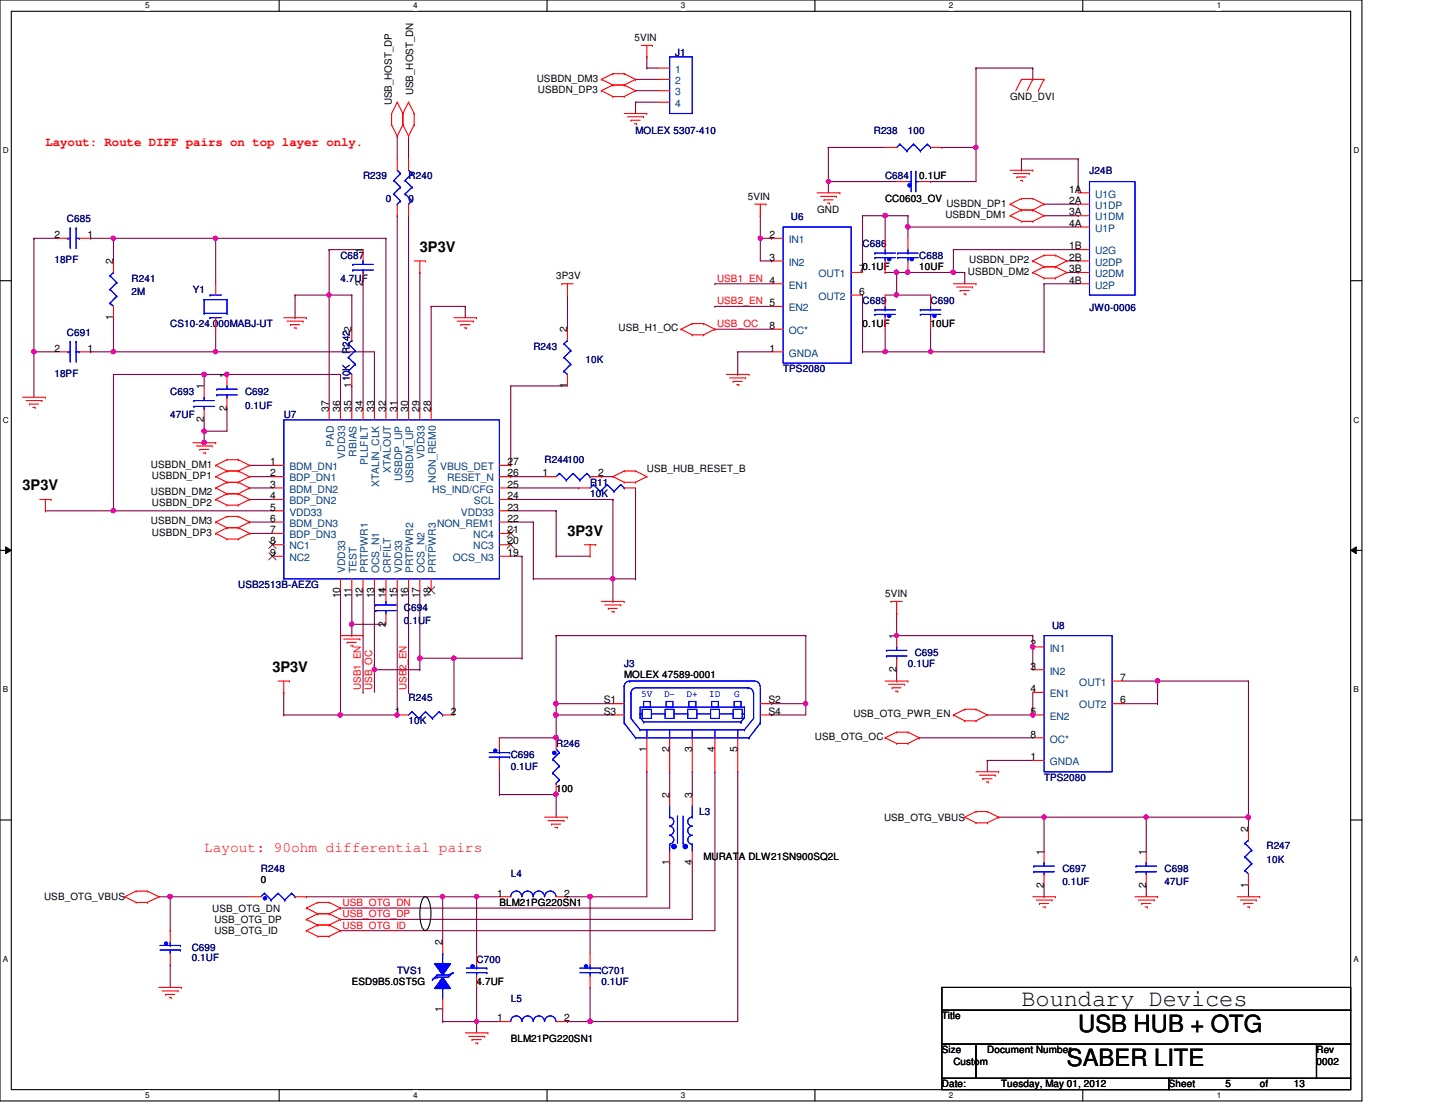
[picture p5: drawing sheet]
<svg xmlns="http://www.w3.org/2000/svg" width="279mm" height="216mm" viewBox="0 0 279 216" stroke-linecap="round" stroke-linejoin="round" font-family="sans-serif">
<defs><g id="words">
<g font-size="4.6">
<text x="198.9" y="195.9">Boundary Devices</text>
<text x="209.9" y="200.8">USB HUB + OTG</text>
<text x="207.7" y="207.4">SABER LITE</text>
</g>
<g font-size="2.8">
<text x="81.7" y="49">3P3V</text>
<text x="4.4" y="95.4">3P3V</text>
<text x="110.5" y="104.3">3P3V</text>
<text x="53" y="130.8">3P3V</text>
</g>
<text font-size="2.8" fill="#f00" x="39.8" y="165.8">Layout: 90ohm differential pairs</text>
<text font-size="2.4" fill="#f00" x="8.8" y="28.4">Layout: Route DIFF pairs on top layer only.</text>
<g font-size="2" fill="#004080">
<text x="131.5" y="14.2">1</text>
<text x="131.5" y="16.4">2</text>
<text x="131.5" y="18.6">3</text>
<text x="131.5" y="20.8">4</text>
<text x="213.2" y="38.5">U1G</text>
<text x="213.2" y="40.7">U1DP</text>
<text x="153.6" y="47.3">IN1</text>
<text x="213.2" y="42.9">U1DM</text>
<text x="213.2" y="45.1">U1P</text>
<text x="153.6" y="51.7">IN2</text>
<text x="159.3" y="54">OUT1</text>
<text x="213.2" y="49.5">U2G</text>
<text x="213.2" y="51.7">U2DP</text>
<text x="213.2" y="54">U2DM</text>
<text x="153.6" y="56.2">EN1</text>
<text x="159.3" y="58.4">OUT2</text>
<text x="213.2" y="56.2">U2P</text>
<text x="153.6" y="60.6">EN2</text>
<text x="153.6" y="65">OC*</text>
<text x="153.6" y="69.4">GNDA</text>
<text x="65" y="87" transform="rotate(-90 65 87)">PAD</text>
<text x="67.2" y="89.3" transform="rotate(-90 67.2 89.3)">VDD33</text>
<text x="69.4" y="88.9" transform="rotate(-90 69.4 88.9)">RBIAS</text>
<text x="82.7" y="89.3" transform="rotate(-90 82.7 89.3)">VDD33</text>
<text x="56.3" y="91.5">BDM_DN1</text>
<text x="56.3" y="93.7">BDP_DN1</text>
<text x="56.3" y="95.9">BDM_DN2</text>
<text x="71.6" y="90.5" transform="rotate(-90 71.6 90.5)">PLLFILT</text>
<text x="73.8" y="94.9" transform="rotate(-90 73.8 94.9)">XTALIN_CLK</text>
<text x="76.1" y="92.1" transform="rotate(-90 76.1 92.1)">XTALOUT</text>
<text x="78.3" y="93.7" transform="rotate(-90 78.3 93.7)">USBDP_UP</text>
<text x="80.5" y="94" transform="rotate(-90 80.5 94)">USBDM_UP</text>
<text x="84.1" y="95.9">HS_IND/CFG</text>
<text x="84.9" y="94" transform="rotate(-90 84.9 94)">NON_REM0</text>
<text x="85.7" y="91.5">VBUS_DET</text>
<text x="87" y="93.7">RESET_N</text>
<text x="56.3" y="98.2">BDP_DN2</text>
<text x="56.3" y="100.4">VDD33</text>
<text x="89.7" y="100.4">VDD33</text>
<text x="92.3" y="98.2">SCL</text>
<text x="56.3" y="102.6">BDM_DN3</text>
<text x="56.3" y="104.8">BDP_DN3</text>
<text x="56.3" y="107">NC1</text>
<text x="85.1" y="102.6">NON_REM1</text>
<text x="92.2" y="107">NC3</text>
<text x="92.2" y="104.8">NC4</text>
<text x="56.3" y="109.2">NC2</text>
<text x="67.2" y="111.6" transform="rotate(-90 67.2 111.6)">VDD33</text>
<text x="69.4" y="111.6" transform="rotate(-90 69.4 111.6)">TEST</text>
<text x="71.6" y="111.6" transform="rotate(-90 71.6 111.6)">PRTPWR1</text>
<text x="73.8" y="111.6" transform="rotate(-90 73.8 111.6)">OCS_N1</text>
<text x="76.1" y="111.6" transform="rotate(-90 76.1 111.6)">CRFILT</text>
<text x="78.3" y="111.6" transform="rotate(-90 78.3 111.6)">VDD33</text>
<text x="80.5" y="111.6" transform="rotate(-90 80.5 111.6)">PRTPWR2</text>
<text x="82.7" y="111.6" transform="rotate(-90 82.7 111.6)">OCS_N2</text>
<text x="84.9" y="111.6" transform="rotate(-90 84.9 111.6)">PRTPWR3</text>
<text x="88.2" y="109.2">OCS_N3</text>
<text x="204.4" y="126.9">IN1</text>
<text x="204.4" y="131.3">IN2</text>
<text x="204.4" y="135.7">EN1</text>
<text x="210.1" y="133.5">OUT1</text>
<text x="210.1" y="137.9">OUT2</text>
<text x="204.4" y="140.1">EN2</text>
<text x="204.4" y="149">GNDA</text>
<text x="204.4" y="144.6">OC*</text>
</g>
<g font-size="2">
<text x="208.2" y="37.5">1A</text>
<text x="208.2" y="39.7">2A</text>
<text x="208.2" y="42">3A</text>
<text x="10.6" y="46.4">2</text>
<text x="17" y="46.4">1</text>
<text x="149.8" y="46.4">2</text>
<text x="208.2" y="44.2">4A</text>
<text x="22.1" y="51.5" transform="rotate(-90 22.1 51.5)">2</text>
<text x="70.7" y="49.2" transform="rotate(-90 70.7 49.2)">1</text>
<text x="149.8" y="50.8">3</text>
<text x="167.3" y="53">70.1UF</text>
<text x="208.2" y="48.6">1B</text>
<text x="208.2" y="50.8">2B</text>
<text x="208.2" y="53">3B</text>
<text x="70.7" y="55.7" transform="rotate(-90 70.7 55.7)">2</text>
<text x="167.3" y="57.4">6</text>
<text x="208.2" y="55.2">4B</text>
<text x="22.1" y="62.3" transform="rotate(-90 22.1 62.3)">1</text>
<text x="110.4" y="64.7" transform="rotate(-90 110.4 64.7)">2</text>
<text x="149.8" y="64.1">8</text>
<text x="10.6" y="68.5">2</text>
<text x="17" y="68.5">1</text>
<text x="149.8" y="68.5">1</text>
<text x="39.7" y="75.8" transform="rotate(-90 39.7 75.8)">1</text>
<text x="44.2" y="73.6" transform="rotate(-90 44.2 73.6)">1</text>
<text x="68.5" y="75.6" transform="rotate(-90 68.5 75.6)">110K</text>
<text x="110.4" y="75.6" transform="rotate(-90 110.4 75.6)">1</text>
<text x="39.7" y="82.2" transform="rotate(-90 39.7 82.2)">2</text>
<text x="44.2" y="80" transform="rotate(-90 44.2 80)">2</text>
<text x="64.1" y="80.2" transform="rotate(-90 64.1 80.2)">37</text>
<text x="66.3" y="80.2" transform="rotate(-90 66.3 80.2)">36</text>
<text x="68.5" y="80.2" transform="rotate(-90 68.5 80.2)">35</text>
<text x="70.7" y="80.2" transform="rotate(-90 70.7 80.2)">34</text>
<text x="72.9" y="80.2" transform="rotate(-90 72.9 80.2)">33</text>
<text x="75.1" y="80.2" transform="rotate(-90 75.1 80.2)">32</text>
<text x="77.3" y="80.2" transform="rotate(-90 77.3 80.2)">31</text>
<text x="79.5" y="80.2" transform="rotate(-90 79.5 80.2)">30</text>
<text x="81.7" y="80.2" transform="rotate(-90 81.7 80.2)">29</text>
<text x="83.9" y="80.2" transform="rotate(-90 83.9 80.2)">28</text>
<text x="52.6" y="90.6">1</text>
<text x="52.6" y="92.8">2</text>
<text x="52.6" y="95">3</text>
<text x="98.8" y="95">25</text>
<text x="98.8" y="92.8">26</text>
<text x="98.8" y="90.6">27</text>
<text x="105.6" y="92.8">1</text>
<text x="116.5" y="92.8">2</text>
<text x="52.6" y="97.2">4</text>
<text x="52.6" y="99.4">5</text>
<text x="52.6" y="101.6">6</text>
<text x="98.8" y="101.6">22</text>
<text x="98.8" y="99.4">23</text>
<text x="98.8" y="97.2">24</text>
<text x="52.6" y="103.8">7</text>
<text x="52.6" y="106">8</text>
<text x="98.8" y="106">20</text>
<text x="98.8" y="103.8">21</text>
<text x="52.6" y="108.2">9</text>
<text x="98.8" y="108.2">19</text>
<text x="66.3" y="116.5" transform="rotate(-90 66.3 116.5)">10</text>
<text x="68.5" y="116.5" transform="rotate(-90 68.5 116.5)">11</text>
<text x="70.7" y="116.5" transform="rotate(-90 70.7 116.5)">12</text>
<text x="72.9" y="116.5" transform="rotate(-90 72.9 116.5)">13</text>
<text x="75.1" y="116.5" transform="rotate(-90 75.1 116.5)">14</text>
<text x="75.1" y="115.5" transform="rotate(-90 75.1 115.5)">1</text>
<text x="77.3" y="116.5" transform="rotate(-90 77.3 116.5)">15</text>
<text x="79.5" y="116.5" transform="rotate(-90 79.5 116.5)">16</text>
<text x="81.7" y="116.5" transform="rotate(-90 81.7 116.5)">17</text>
<text x="83.9" y="116.5" transform="rotate(-90 83.9 116.5)">18</text>
<text x="75.1" y="122" transform="rotate(-90 75.1 122)">2</text>
<text x="174.5" y="124.4" transform="rotate(-90 174.5 124.4)">1</text>
<text x="200.6" y="125.9">2</text>
<text x="174.5" y="130.8" transform="rotate(-90 174.5 130.8)">2</text>
<text x="200.6" y="130.3">3</text>
<text x="117.6" y="136.9">S1</text>
<text x="149.6" y="136.9">S2</text>
<text x="200.6" y="134.7">4</text>
<text x="218.1" y="132.5">7</text>
<text x="218.1" y="136.9">6</text>
<text x="76.9" y="139.1">1</text>
<text x="87.8" y="139.1">2</text>
<text x="117.6" y="139.1">S3</text>
<text x="149.6" y="139.1">S4</text>
<text x="200.6" y="139.1">5</text>
<text x="200.6" y="143.6">8</text>
<text x="125.9" y="146.3" transform="rotate(-90 125.9 146.3)">1</text>
<text x="130.3" y="146.3" transform="rotate(-90 130.3 146.3)">2</text>
<text x="134.7" y="146.3" transform="rotate(-90 134.7 146.3)">3</text>
<text x="139.1" y="146.3" transform="rotate(-90 139.1 146.3)">4</text>
<text x="143.6" y="146.3" transform="rotate(-90 143.6 146.3)">5</text>
<text x="200.6" y="148">1</text>
<text x="130.3" y="155.3" transform="rotate(-90 130.3 155.3)">2</text>
<text x="134.7" y="155.3" transform="rotate(-90 134.7 155.3)">3</text>
<text x="243" y="162" transform="rotate(-90 243 162)">2</text>
<text x="203.2" y="166.4" transform="rotate(-90 203.2 166.4)">1</text>
<text x="223.1" y="166.4" transform="rotate(-90 223.1 166.4)">1</text>
<text x="130.3" y="168.4" transform="rotate(-90 130.3 168.4)">1</text>
<text x="134.7" y="168.4" transform="rotate(-90 134.7 168.4)">4</text>
<text x="203.2" y="172.8" transform="rotate(-90 203.2 172.8)">2</text>
<text x="223.1" y="172.8" transform="rotate(-90 223.1 172.8)">2</text>
<text x="243" y="172.8" transform="rotate(-90 243 172.8)">1</text>
<text x="96.8" y="174.5">1</text>
<text x="109.9" y="174.5">2</text>
<text x="86.1" y="184.1" transform="rotate(-90 86.1 184.1)">2</text>
<text x="86.1" y="197.1" transform="rotate(-90 86.1 197.1)">1</text>
<text x="96.8" y="198.8">1</text>
<text x="109.9" y="198.8">2</text>
</g>
<g font-size="1.9">
<text x="123.5" y="8">5VIN</text>
<text x="104.5" y="15.9">USBDN_DM3</text>
<text x="76.3" y="20.5" transform="rotate(-90 76.3 20.5)">USB_HOST_DP</text>
<text x="80.5" y="18.5" transform="rotate(-90 80.5 18.5)">USB_HOST_DN</text>
<text x="104.7" y="18.1">USBDN_DP3</text>
<text x="196.7" y="19.4">GND_DVI</text>
<text x="179" y="34.9">0.1UF</text>
<text x="145.6" y="38.9">5VIN</text>
<text x="159.1" y="41.5">GND</text>
<text x="172.3" y="39.3">CC0603_OV</text>
<text x="184.3" y="40.2">USBDN_DP1</text>
<text x="184.1" y="42.4">USBDN_DM1</text>
<text x="179" y="52.6">10UF</text>
<text x="188.5" y="53.5">USBDN_DM2</text>
<text x="188.7" y="51.3">USBDN_DP2</text>
<text x="108.3" y="54.4">3P3V</text>
<text x="120.4" y="64.5">USB_H1_OC</text>
<text x="167.9" y="63.6">0.1UF</text>
<text x="181.2" y="63.6">10UF</text>
<text x="29.4" y="91.1">USBDN_DM1</text>
<text x="29.6" y="93.3">USBDN_DP1</text>
<text x="125.9" y="91.9">USB_HUB_RESET_B</text>
<text x="29.4" y="96.4">USBDN_DM2</text>
<text x="29.6" y="98.6">USBDN_DP2</text>
<text x="29.4" y="102.1">USBDN_DM3</text>
<text x="29.6" y="104.3">USBDN_DP3</text>
<text x="172.3" y="116.2">5VIN</text>
<text x="121.5" y="131.9">MOLEX 47589-0001</text>
<text x="166.2" y="139.7">USB_OTG_PWR_EN</text>
<text x="158.7" y="144.1">USB_OTG_OC</text>
<text x="108.3" y="154.3">100</text>
<text x="172.1" y="159.8">USB_OTG_VBUS</text>
<text x="137" y="167.5">MURATA DLW21SN900SQ2L</text>
<text x="50.8" y="171.9">0</text>
<text x="8.6" y="175.3">USB_OTG_VBUS</text>
<text x="41.3" y="177.5">USB_OTG_DN</text>
<text x="41.7" y="179.7">USB_OTG_DP</text>
<text x="97.2" y="176.4">BLM21PG220SN1</text>
<text x="41.7" y="181.9">USB_OTG_ID</text>
<text x="68.5" y="191.8">ESD9B5.0ST5G</text>
<text x="92.8" y="191.8">4.7UF</text>
<text x="99.4" y="202.9">BLM21PG220SN1</text>
<text x="183.4" y="198.5">Title</text>
<text x="183.4" y="205.1">Size</text>
<text x="185.6" y="207.3">Custom</text>
<text x="192.2" y="205.1">Document Number</text>
<text x="256.3" y="205.1">Rev</text>
<text x="256.3" y="207.3">0002</text>
<text x="183.4" y="211.7">Date:</text>
<text x="194.9" y="211.7">Tuesday, May 01, 2012</text>
<text x="227.6" y="211.7">Sheet</text>
<text x="238.6" y="211.7">5</text>
<text x="245.3" y="211.7">of</text>
<text x="251.9" y="211.7">13</text>
</g>
<g font-size="1.9" fill="#000080">
<text x="131.5" y="10.8">J1</text>
<text x="123.7" y="26.1">MOLEX 5307-410</text>
<text x="170.1" y="26.1">R238</text>
<text x="176.8" y="26.1">100</text>
<text x="70.7" y="34.9">R239</text>
<text x="79.5" y="34.9">R240</text>
<text x="172.3" y="34.9">C684</text>
<text x="212.1" y="33.8">J24B</text>
<text x="75.1" y="39.3">0</text>
<text x="79.5" y="39.3">0</text>
<text x="13" y="43.3">C685</text>
<text x="154" y="42.9">U6</text>
<text x="10.6" y="51.3">18PF</text>
<text x="66.3" y="50.4">C687</text>
<text x="167.9" y="48.2">C686</text>
<text x="179" y="50.4">C688</text>
<text x="25.6" y="54.8">R241</text>
<text x="25.6" y="57.4">2M</text>
<text x="37.5" y="57">Y1</text>
<text x="66.3" y="54.8">4.7UF</text>
<text x="167.9" y="59.2">C689</text>
<text x="181.2" y="59.2">C690</text>
<text x="13" y="65.4">C691</text>
<text x="33.1" y="63.6">CS10-24.000MABJ-UT</text>
<text x="212.1" y="60.5">JW0-0006</text>
<text x="68.1" y="68.9" transform="rotate(-90 68.1 68.9)">R2422</text>
<text x="103.8" y="68.1">R243</text>
<text x="114" y="70.7">10K</text>
<text x="10.6" y="73.4">18PF</text>
<text x="33.1" y="76.9">C693</text>
<text x="47.7" y="76.9">C692</text>
<text x="152.5" y="72.5">TPS2080</text>
<text x="33.1" y="81.3">47UF</text>
<text x="47.7" y="79.5">0.1UF</text>
<text x="55.2" y="81.3">U7</text>
<text x="106" y="90.2">R244100</text>
<text x="114.9" y="94.6">R11</text>
<text x="114.9" y="96.8">10K</text>
<text x="46.4" y="114.5">USB2513B-AEZG</text>
<text x="78.7" y="118.9">C694</text>
<text x="78.7" y="121.5">0.1UF</text>
<text x="204.9" y="122.4">U8</text>
<text x="121.5" y="129.9">J3</text>
<text x="176.8" y="129.9">0.1UF</text>
<text x="178.1" y="127.7">C695</text>
<text x="79.5" y="136.6">R245</text>
<text x="79.5" y="141">10K</text>
<text x="99.4" y="147.6">C696</text>
<text x="99.4" y="149.8">0.1UF</text>
<text x="108.3" y="145.4">R246</text>
<text x="203.3" y="152">TPS2080</text>
<text x="136.1" y="158.7">L3</text>
<text x="246.6" y="165.3">R247</text>
<text x="246.6" y="167.9">10K</text>
<text x="50.8" y="169.7">R248</text>
<text x="99.4" y="170.8">L4</text>
<text x="206.8" y="169.7">C697</text>
<text x="206.8" y="172.4">0.1UF</text>
<text x="226.7" y="169.7">C698</text>
<text x="226.7" y="172.4">47UF</text>
<text x="37.3" y="185.2">C699</text>
<text x="37.3" y="187.2">0.1UF</text>
<text x="77.3" y="189.6">TVS1</text>
<text x="92.8" y="187.4">C700</text>
<text x="117.1" y="189.6">C701</text>
<text x="117.1" y="191.8">0.1UF</text>
<text x="99.4" y="195.1">L5</text>
</g>
<g font-size="1.9" fill="#f00">
<text x="139.6" y="54.8">USB1_EN 4</text>
<text x="139.6" y="59.2">USB2_EN 5</text>
<text x="139.6" y="63.7">USB_OC</text>
<text x="70.3" y="134.4" transform="rotate(-90 70.3 134.4)">USB1_EN</text>
<text x="72.5" y="134.4" transform="rotate(-90 72.5 134.4)">USB_OC</text>
<text x="79.1" y="134.4" transform="rotate(-90 79.1 134.4)">USB2_EN</text>
<text x="66.7" y="178.6">USB_OTG_DP</text>
<text x="66.7" y="176.4">USB_OTG_DN</text>
<text x="66.7" y="180.8">USB_OTG_ID</text>
</g>
<g font-size="1.9" fill="#00f">
<text x="124.8" y="135.6">5V</text>
<text x="129.3" y="135.6">D-</text>
<text x="133.7" y="135.6">D+</text>
<text x="138.1" y="135.6">ID</text>
<text x="143" y="135.6">G</text>
</g>
<g font-size="1.6">
<text x="28.3" y="1.7">5</text>
<text x="80.4" y="1.7">4</text>
<text x="132.6" y="1.7">3</text>
<text x="184.7" y="1.7">2</text>
<text x="236.9" y="1.7">1</text>
<text x=".6" y="29.8">D</text>
<text x="263.5" y="29.8">D</text>
<text x=".6" y="82.3">C</text>
<text x="263.5" y="82.3">C</text>
<text x=".6" y="134.8">B</text>
<text x="263.5" y="134.8">B</text>
<text x=".6" y="187.3">A</text>
<text x="263.5" y="187.3">A</text>
<text x="28.3" y="213.8">5</text>
<text x="80.4" y="213.8">4</text>
<text x="132.6" y="213.8">3</text>
<text x="184.7" y="213.8">2</text>
<text x="236.9" y="213.8">1</text>
</g>
</g></defs>
<path d="M0 0h265.2v214.3h-265.2zM2.2 2.2h260.8v209.9h-260.8z" fill="none" stroke="#000" stroke-width=".21"/>
<g fill="#fff">
<path d="M28.3 .2h.9v1.8h-.9z"/>
<path d="M28.3 212.3h.9v1.8h-.9z"/>
</g>
<path d="M54.4 0v2.2M54.4 212.1v2.2" fill="none" stroke="#000" stroke-width=".21"/>
<g fill="#fff">
<path d="M80.4 .2h.9v1.8h-.9z"/>
<path d="M80.4 212.3h.9v1.8h-.9z"/>
</g>
<path d="M106.5 0v2.2M106.5 212.1v2.2" fill="none" stroke="#000" stroke-width=".21"/>
<g fill="#fff">
<path d="M132.6 .2h.9v1.8h-.9z"/>
<path d="M132.6 212.3h.9v1.8h-.9z"/>
</g>
<path d="M158.7 0v2.2M158.7 212.1v2.2" fill="none" stroke="#000" stroke-width=".21"/>
<g fill="#fff">
<path d="M184.7 .2h.9v1.8h-.9z"/>
<path d="M184.7 212.3h.9v1.8h-.9z"/>
</g>
<path d="M210.8 0v2.2M210.8 212.1v2.2" fill="none" stroke="#000" stroke-width=".21"/>
<g fill="#fff">
<path d="M236.9 .2h.9v1.8h-.9z"/>
<path d="M236.9 212.3h.9v1.8h-.9z"/>
<path d="M.6 28.4h1.1v1.8h-1.1z"/>
<path d="M263.5 28.4h1.2v1.8h-1.2z"/>
<path d="M.6 80.9h1.1v1.7h-1.1z"/>
<path d="M263.5 80.9h1.2v1.7h-1.2z"/>
</g>
<path d="M0 54.7h2.2M263 54.7h2.2" fill="none" stroke="#000" stroke-width=".21"/>
<g fill="#fff">
<path d="M.6 133.3h1v1.8h-1z"/>
<path d="M263.5 133.3h1.1v1.8h-1.1z"/>
</g>
<path d="M0 107.1h2.2M263 107.1h2.2" fill="none" stroke="#000" stroke-width=".21"/>
<path d="M1.1 106.5l1.1 .6-1.1 .7zM263 107.1l1.1-.6v1.3z" fill="#000"/>
<path d="M1.1 106.5l1.1 .6-1.1 .7zM263 107.1l1.1-.6v1.3z" fill="none" stroke="#000" stroke-width=".19"/>
<g fill="#fff">
<path d="M.6 185.8h1v1.8h-1z"/>
<path d="M263.5 185.8h1.1v1.8h-1.1z"/>
</g>
<path d="M0 159.6h2.2M263 159.6h2.2" fill="none" stroke="#000" stroke-width=".21"/>
<g fill="none" stroke="#800040" stroke-width=".21">
<path d="M77.3 26.5h.1M77.3 26.5v4.4M79.5 26.5h.1M79.5 26.5v4.4M57.4 57.4v4.4M110.5 57.4v6.7M42 68.5h.1M42 64.1v4.4M57.4 61.8h.1M99.4 75.1v15.5M110.5 64.1h.1M39.8 83.9h.1"/>
<path d="M39.8 81.7v2.2M99.4 90.6h.1M99.4 97.2h19.9M119.3 97.2h.1M99.4 108.3h2.2M101.6 108.3h.1M101.6 108.3v19.8M81.7 128.1h.1M81.7 128.1h19.9M88.4 128.1h.1M88.4 128.1v11.1M101.6 128.1h.1"/>
</g>
<circle cx="88.3" cy="128.1" r=".43" fill="#f0f"/>
<circle cx="88.3" cy="128.1" r=".43" fill="none" stroke="#f0f" stroke-width=".21"/>
<path d="M44.2 72.9h.1M44.2 72.9h22.1M99.4 75.1h.1M99.4 75.1h11.1M48.6 101.6h.1M48.6 101.6h4.4M81.7 130.4h.1M81.7 128.1v2.3" fill="none" stroke="#800040" stroke-width=".21"/>
<circle cx="44.2" cy="72.9" r=".43" fill="#f0f"/>
<circle cx="44.2" cy="72.9" r=".43" fill="none" stroke="#f0f" stroke-width=".21"/>
<path d="M22.1 72.9h.1M22.1 72.9v26.5" fill="none" stroke="#800040" stroke-width=".21"/>
<circle cx="22.1" cy="99.4" r=".43" fill="#f0f"/>
<circle cx="22.1" cy="99.4" r=".43" fill="none" stroke="#f0f" stroke-width=".21"/>
<path d="M64.1 57.4h.1M64.1 57.4h4.4M64.1 57.4v22.1M99.4 92.8h.1M99.4 92.8h6.6M48.6 103.8h.1M48.6 103.8h4.4" fill="none" stroke="#800040" stroke-width=".21"/>
<circle cx="64.1" cy="57.4" r=".42" fill="#f0f"/>
<circle cx="64.1" cy="57.4" r=".42" fill="none" stroke="#f0f" stroke-width=".21"/>
<path d="M57.4 57.4h.1M57.4 57.4h6.7M68.5 114.9v6.6M68.5 121.5h.1" fill="none" stroke="#800040" stroke-width=".21"/>
<circle cx="68.5" cy="121.5" r=".42" fill="#f0f"/>
<circle cx="68.5" cy="121.5" r=".42" fill="none" stroke="#f0f" stroke-width=".21"/>
<g fill="none" stroke="#800040" stroke-width=".21">
<path d="M22.1 72.9h.1M22.1 72.9h17.7M39.8 72.9h.1M39.8 72.9v2.2M22.1 99.4h.1M22.1 99.4h30.9M66.3 114.9v24.3M70.7 114.9v19.9M99.4 101.6h4.4M103.8 112.7h.1M103.8 101.6h.1M103.8 101.6v11.1"/>
<path d="M66.3 139.2h.1M70.7 134.8h.1"/>
</g>
<circle cx="66.2" cy="139.2" r=".43" fill="#f0f"/>
<circle cx="66.2" cy="139.2" r=".43" fill="none" stroke="#f0f" stroke-width=".21"/>
<path d="M42 46.4h.1M42 46.4v8.8M17.7 68.5h.1M17.7 68.5h24.3M22.1 68.5h.1M22.1 61.8h.1M22.1 61.8v6.7M55.2 139.2h.1M55.2 139.2h11.1" fill="none" stroke="#800040" stroke-width=".21"/>
<circle cx="22.1" cy="68.5" r=".42" fill="#f0f"/>
<circle cx="22.1" cy="68.5" r=".42" fill="none" stroke="#f0f" stroke-width=".21"/>
<path d="M17.7 46.4h.1M17.7 46.4h4.4" fill="none" stroke="#800040" stroke-width=".21"/>
<circle cx="22.1" cy="46.4" r=".42" fill="#f0f"/>
<circle cx="22.1" cy="46.4" r=".42" fill="none" stroke="#f0f" stroke-width=".21"/>
<path d="M6.6 46.4h.1M6.6 46.4v22.1M6.6 68.5h.1M6.6 68.5h4.4" fill="none" stroke="#800040" stroke-width=".21"/>
<circle cx="6.6" cy="68.5" r=".42" fill="#f0f"/>
<circle cx="6.6" cy="68.5" r=".42" fill="none" stroke="#f0f" stroke-width=".21"/>
<path d="M6.6 46.4h.1M6.6 46.4h4.4M22.1 46.4h.1M22.1 46.4h19.9M22.1 46.4v4.4M90.6 59.6h.1M90.6 59.6v2.2M42 68.5h.1M42 68.5h30.9" fill="none" stroke="#800040" stroke-width=".21"/>
<circle cx="42" cy="68.5" r=".42" fill="#f0f"/>
<circle cx="42" cy="68.5" r=".42" fill="none" stroke="#f0f" stroke-width=".21"/>
<path d="M70.7 55.2v24.3M77.3 42h.1M77.3 42v37.5M83.9 59.6h.1M83.9 59.6h6.7M83.9 59.6v19.9M70.7 79.5h.1M83.9 79.5h.1M77.3 114.9v24.3M77.3 139.2h.1" fill="none" stroke="#800040" stroke-width=".21"/>
<circle cx="77.3" cy="139.2" r=".43" fill="#f0f"/>
<circle cx="77.3" cy="139.2" r=".43" fill="none" stroke="#f0f" stroke-width=".21"/>
<g fill="none" stroke="#800040" stroke-width=".21">
<path d="M42 46.4h33.1M64.1 48.6h.1M64.1 48.6h6.6M64.1 48.6v8.8M75.1 46.4h.1M79.5 42h.1M79.5 42v37.5M72.9 79.5h.1M72.9 68.5v11M48.6 90.6h.1M48.6 90.6h4.4M66.3 139.2h.1"/>
<path d="M66.3 139.2h11M68.5 121.5h.1M68.5 123.7h.1M68.5 121.5h6.6M68.5 121.5v2.2"/>
</g>
<circle cx="42" cy="46.4" r=".42" fill="#f0f"/>
<circle cx="42" cy="46.4" r=".42" fill="none" stroke="#f0f" stroke-width=".21"/>
<path d="M75.1 46.4v33.1M75.1 79.5h.1M119.3 97.2h.1M119.3 97.2v15.5M103.8 112.7h15.5M119.3 112.7h.1" fill="none" stroke="#800040" stroke-width=".21"/>
<circle cx="119.3" cy="112.7" r=".42" fill="#f0f"/>
<circle cx="119.3" cy="112.7" r=".42" fill="none" stroke="#f0f" stroke-width=".21"/>
<path d="M44.2 79.5h.1M44.2 79.5v4.4h-4.4M8.8 99.4h.1M8.8 99.4h13.3M39.8 83.9h.1" fill="none" stroke="#800040" stroke-width=".21"/>
<circle cx="39.7" cy="83.9" r=".43" fill="#f0f"/>
<circle cx="39.7" cy="83.9" r=".43" fill="none" stroke="#f0f" stroke-width=".21"/>
<g fill="none" stroke="#800040" stroke-width=".21">
<path d="M6.6 68.5h.1M6.6 68.5v8.8M48.6 92.8h.1M48.6 95h.1M48.6 92.8h4.4M48.6 95h4.4M99.4 99.4h8.9M108.3 99.4h.1M108.3 99.4v8.9M79.5 114.9v19.9M81.7 114.9v13.2M108.3 108.3h.1"/>
<path d="M108.3 108.3h6.6M55.2 134.8h.1M55.2 134.8v4.4M79.5 134.8h.1M81.7 128.1h.1"/>
</g>
<circle cx="81.7" cy="128.1" r=".43" fill="#f0f"/>
<circle cx="81.7" cy="128.1" r=".43" fill="none" stroke="#f0f" stroke-width=".21"/>
<path d="M81.7 53h.1M81.7 53v26.5M68.5 75.1h.1M68.5 75.1v4.4M48.6 97.2h.1M48.6 97.2h4.4M117.1 92.8h.1M117.1 92.8h2.2M72.9 114.9v19.9M72.9 130.4h.1M72.9 130.4h8.8" fill="none" stroke="#800040" stroke-width=".21"/>
<circle cx="72.9" cy="130.3" r=".43" fill="#f0f"/>
<circle cx="72.9" cy="130.3" r=".43" fill="none" stroke="#f0f" stroke-width=".21"/>
<path d="M68.5 57.4h.1M68.5 57.4v6.7M39.8 72.9h.1M39.8 72.9h4.4M66.3 72.9h.1M66.3 72.9v6.6" fill="none" stroke="#800040" stroke-width=".21"/>
<circle cx="39.7" cy="72.9" r=".43" fill="#f0f"/>
<circle cx="39.7" cy="72.9" r=".43" fill="none" stroke="#f0f" stroke-width=".21"/>
<path d="M161.3 28.7h.1M161.3 28.7h11M161.3 28.7v6.6" fill="none" stroke="#800040" stroke-width=".21"/>
<circle cx="161.3" cy="35.3" r=".42" fill="#f0f"/>
<circle cx="161.3" cy="35.3" r=".42" fill="none" stroke="#f0f" stroke-width=".21"/>
<path d="M161.3 35.3h.1M161.3 35.3h13.3M183.4 28.7h.1M183.4 28.7h6.6M190 28.7h.1M190 28.7v6.6" fill="none" stroke="#800040" stroke-width=".21"/>
<circle cx="190" cy="28.7" r=".42" fill="#f0f"/>
<circle cx="190" cy="28.7" r=".42" fill="none" stroke="#f0f" stroke-width=".21"/>
<g fill="none" stroke="#800040" stroke-width=".21">
<path d="M190 13.3h.1M190 13.3v15.4M161.3 35.3h.1M161.3 35.3v2.2M181.2 35.3h.1M181.2 35.3h8.8M148 42h.1M148 42v4.4h2.2M148 50.8h2.2M150.2 46.4h.1M150.2 50.8h.1M167.9 42h.1"/>
<path d="M167.9 57.4h.1M167.9 42v11M167.9 57.4v11.1M172.3 42h.1M172.3 42v4.4M172.3 42h4.5M174.6 53h.1M174.6 53v4.4h6.6M174.6 53h2.2M176.8 44.2h.1M176.8 44.2v2.2M181.2 57.4h.1"/>
<path d="M187.8 53h.1M187.8 53v2.2"/>
</g>
<circle cx="172.3" cy="41.9" r=".43" fill="#f0f"/>
<circle cx="172.3" cy="41.9" r=".43" fill="none" stroke="#f0f" stroke-width=".21"/>
<path d="M148 46.4h.1M148 46.4v4.4" fill="none" stroke="#800040" stroke-width=".21"/>
<circle cx="148" cy="46.4" r=".42" fill="#f0f"/>
<circle cx="148" cy="46.4" r=".42" fill="none" stroke="#f0f" stroke-width=".21"/>
<g fill="none" stroke="#800040" stroke-width=".21">
<path d="M139.2 55.2h.1M139.2 59.6h.1M139.2 55.2h11M139.2 59.6h11M139.2 64.1h.1M139.2 64.1h11M143.6 68.5h.1M143.6 68.5h6.6M167.9 68.5h.1M167.9 68.5h13.3M172.3 68.5h.1M172.3 64.1v4.4"/>
<path d="M181.2 68.5h.1M181.2 64.1v4.4"/>
</g>
<circle cx="172.3" cy="68.5" r=".42" fill="#f0f"/>
<circle cx="172.3" cy="68.5" r=".42" fill="none" stroke="#f0f" stroke-width=".21"/>
<path d="M185.6 53h.1M185.6 53h2.2" fill="none" stroke="#800040" stroke-width=".21"/>
<circle cx="185.6" cy="53" r=".43" fill="#f0f"/>
<circle cx="185.6" cy="53" r=".43" fill="none" stroke="#f0f" stroke-width=".21"/>
<path d="M172.3 57.4h2.3M174.6 57.4h.1" fill="none" stroke="#800040" stroke-width=".21"/>
<circle cx="174.5" cy="57.4" r=".42" fill="#f0f"/>
<circle cx="174.5" cy="57.4" r=".42" fill="none" stroke="#f0f" stroke-width=".21"/>
<path d="M167.9 42h.1M167.9 42h4.4M172.3 53h.1M172.3 53h2.3" fill="none" stroke="#800040" stroke-width=".21"/>
<circle cx="174.5" cy="53" r=".43" fill="#f0f"/>
<circle cx="174.5" cy="53" r=".43" fill="none" stroke="#f0f" stroke-width=".21"/>
<g fill="none" stroke="#800040" stroke-width=".21">
<path d="M123.7 15.5h.1M123.7 19.9h.1M123.7 17.7h.1M123.7 15.5h4.4M123.7 19.9h4.4M123.7 19.9v2.2M123.7 17.7h4.4M190 13.3h.1M190 13.3h11.1M201.1 13.3h.1M201.1 13.3v2.2M66.3 179h.1"/>
<path d="M66.3 176.8h.1M66.3 179h68.5M66.3 176.8h64.1M114.9 174.6h.1M114.9 174.6v11M33.1 187.8h.1M33.1 187.8v4.4M114.9 192.2h.1M114.9 192.2v6.7"/>
</g>
<circle cx="114.9" cy="174.5" r=".43" fill="#f0f"/>
<circle cx="114.9" cy="174.5" r=".43" fill="none" stroke="#f0f" stroke-width=".21"/>
<path d="M92.8 174.6h.1M92.8 174.6h4.4M110.5 174.6h.1M110.5 174.6h15.4M114.9 174.6h.1" fill="none" stroke="#800040" stroke-width=".21"/>
<circle cx="92.8" cy="174.5" r=".43" fill="#f0f"/>
<circle cx="92.8" cy="174.5" r=".43" fill="none" stroke="#f0f" stroke-width=".21"/>
<path d="M114.9 198.9h.1M114.9 198.9h28.7" fill="none" stroke="#800040" stroke-width=".21"/>
<circle cx="114.9" cy="198.8" r=".43" fill="#f0f"/>
<circle cx="114.9" cy="198.8" r=".43" fill="none" stroke="#f0f" stroke-width=".21"/>
<path d="M108.3 137h.1M108.3 137v2.2M108.3 137h11M150.2 137h.1M150.2 139.2h.1M150.2 137h6.7M156.9 137h.1M156.9 137v2.2h-6.7M125.9 150.2h.1M125.9 150.2v24.4M143.6 150.2h.1M143.6 150.2v48.7" fill="none" stroke="#800040" stroke-width=".21"/>
<circle cx="108.2" cy="137" r=".43" fill="#f0f"/>
<circle cx="108.2" cy="137" r=".43" fill="none" stroke="#f0f" stroke-width=".21"/>
<path d="M92.8 198.9h.1M92.8 198.9v2.2" fill="none" stroke="#800040" stroke-width=".21"/>
<circle cx="92.8" cy="198.8" r=".43" fill="#f0f"/>
<circle cx="92.8" cy="198.8" r=".43" fill="none" stroke="#f0f" stroke-width=".21"/>
<path d="M108.3 139.2h.1M108.3 139.2v4.4" fill="none" stroke="#800040" stroke-width=".21"/>
<circle cx="108.2" cy="143.6" r=".43" fill="#f0f"/>
<circle cx="108.2" cy="143.6" r=".43" fill="none" stroke="#f0f" stroke-width=".21"/>
<circle cx="108.2" cy="139.2" r=".43" fill="#f0f"/>
<circle cx="108.2" cy="139.2" r=".43" fill="none" stroke="#f0f" stroke-width=".21"/>
<path d="M97.2 143.6h.1M97.2 150.2h.1M97.2 154.7h.1M97.2 143.6h11.1M97.2 150.2v4.5M97.2 154.7h11.1M108.3 154.7h.1M108.3 154.7v4.4" fill="none" stroke="#800040" stroke-width=".21"/>
<circle cx="108.2" cy="154.6" r=".43" fill="#f0f"/>
<circle cx="108.2" cy="154.6" r=".43" fill="none" stroke="#f0f" stroke-width=".21"/>
<path d="M156.9 123.7h.1M156.9 123.7v13.3" fill="none" stroke="#800040" stroke-width=".21"/>
<circle cx="156.9" cy="137" r=".42" fill="#f0f"/>
<circle cx="156.9" cy="137" r=".42" fill="none" stroke="#f0f" stroke-width=".21"/>
<path d="M108.3 123.7h.1M108.3 139.2h.1M108.3 123.7h48.6M108.3 123.7v13.3M108.3 139.2h11M139.2 150.2h.1M139.2 150.2v31h-72.9M92.8 174.6h.1M92.8 174.6v11M66.3 181.2h.1" fill="none" stroke="#800040" stroke-width=".21"/>
<circle cx="108.2" cy="139.2" r=".43" fill="#f0f"/>
<circle cx="108.2" cy="139.2" r=".43" fill="none" stroke="#f0f" stroke-width=".21"/>
<path d="M86.2 174.6h.1M86.2 174.6h6.6M92.8 198.9h.1M92.8 192.2h.1M92.8 198.9h4.4M92.8 192.2v6.7M110.5 198.9h.1M110.5 198.9h4.4" fill="none" stroke="#800040" stroke-width=".21"/>
<circle cx="86.1" cy="174.5" r=".43" fill="#f0f"/>
<circle cx="86.1" cy="174.5" r=".43" fill="none" stroke="#f0f" stroke-width=".21"/>
<g fill="none" stroke="#800040" stroke-width=".21">
<path d="M174.6 132.6h.1M174.6 130.4v2.2M130.4 150.2h.1M130.4 150.2v4.5M134.8 150.2h.1M134.8 150.2v4.5M203.3 159.1h.1M203.3 159.1v6.6M203.3 159.1h19.9v6.6M243.1 159.1v2.2M59.6 174.6h.1M59.6 174.6h26.6"/>
<path d="M86.2 174.6h.1M86.2 174.6v8.8M130.4 167.9h.1M130.4 167.9v8.9M134.8 167.9h.1M134.8 167.9v11.1M203.3 165.7h.1M223.2 165.7h.1M243.1 161.3h.1M86.2 198.9h.1M86.2 196.7v2.2M86.2 198.9h6.6"/>
<path d="M92.8 198.9h.1"/>
</g>
<circle cx="203.3" cy="159.1" r=".43" fill="#f0f"/>
<circle cx="203.3" cy="159.1" r=".43" fill="none" stroke="#f0f" stroke-width=".21"/>
<path d="M201.1 123.7h.1M201.1 123.7v2.2M218.8 132.6h6.6M225.4 132.6h.1M243.1 132.6v26.5M194.4 159.1h.1M194.4 159.1h8.9M243.1 159.1h.1M223.2 172.3h.1M223.2 172.3v2.3" fill="none" stroke="#800040" stroke-width=".21"/>
<circle cx="243" cy="159.1" r=".43" fill="#f0f"/>
<circle cx="243" cy="159.1" r=".43" fill="none" stroke="#f0f" stroke-width=".21"/>
<path d="M218.8 137h6.6M225.4 137h.1M225.4 132.6h.1M225.4 132.6v4.4" fill="none" stroke="#800040" stroke-width=".21"/>
<circle cx="225.4" cy="132.5" r=".43" fill="#f0f"/>
<circle cx="225.4" cy="132.5" r=".43" fill="none" stroke="#f0f" stroke-width=".21"/>
<path d="M174.6 123.7h.1M174.6 123.7h26.5M225.4 132.6h17.7M243.1 132.6h.1M243.1 172.3h.1M243.1 172.3v2.3" fill="none" stroke="#800040" stroke-width=".21"/>
<circle cx="174.5" cy="123.7" r=".42" fill="#f0f"/>
<circle cx="174.5" cy="123.7" r=".42" fill="none" stroke="#f0f" stroke-width=".21"/>
<path d="M174.6 119.3h.1M174.6 119.3v4.4M201.1 125.9h.1M201.1 125.9v4.5M192.2 148h.1M192.2 148v2.2M192.2 148h8.9" fill="none" stroke="#800040" stroke-width=".21"/>
<circle cx="201" cy="125.9" r=".42" fill="#f0f"/>
<circle cx="201" cy="125.9" r=".42" fill="none" stroke="#f0f" stroke-width=".21"/>
<path d="M201.1 139.2h.1M201.1 134.8v4.4M179 143.6h.1M179 143.6h22.1" fill="none" stroke="#800040" stroke-width=".21"/>
<circle cx="201" cy="139.2" r=".42" fill="#f0f"/>
<circle cx="201" cy="139.2" r=".42" fill="none" stroke="#f0f" stroke-width=".21"/>
<path d="M223.2 159.1h.1M223.2 159.1h19.9" fill="none" stroke="#800040" stroke-width=".21"/>
<circle cx="223.1" cy="159.1" r=".42" fill="#f0f"/>
<circle cx="223.1" cy="159.1" r=".42" fill="none" stroke="#f0f" stroke-width=".21"/>
<path d="M192.2 139.2h8.9M201.1 139.2h.1M33.1 174.6h.1M33.1 174.6h15.5" fill="none" stroke="#800040" stroke-width=".21"/>
<circle cx="33.1" cy="174.5" r=".43" fill="#f0f"/>
<circle cx="33.1" cy="174.5" r=".43" fill="none" stroke="#f0f" stroke-width=".21"/>
<g fill="none" stroke="#800040" stroke-width=".21">
<path d="M125.9 11h.1M125.9 13.3h.1M125.9 11v2.3M125.9 13.3h2.2M143.6 72.9h.1M143.6 68.5v4.4M39.8 86.2h.1M39.8 83.9v2.3M119.3 117.1h.1M119.3 112.7v4.4M30.9 174.6h2.2M33.1 174.6h.1"/>
<path d="M33.1 174.6v6.6M203.3 174.6h.1M203.3 172.3v2.3M33.1 181.2h.1"/>
</g>
<circle cx="39.7" cy="86.1" r=".43" fill="#f0f"/>
<circle cx="39.7" cy="86.1" r=".43" fill="none" stroke="#f0f" stroke-width=".21"/>
<path d="M176.8 44.2h.1M176.8 44.2h33.1" fill="none" stroke="#800040" stroke-width=".21"/>
<circle cx="176.7" cy="44.1" r=".43" fill="#f0f"/>
<circle cx="176.7" cy="44.1" r=".43" fill="none" stroke="#f0f" stroke-width=".21"/>
<g fill="none" stroke="#800040" stroke-width=".21">
<path d="M198.9 30.9h.1M198.9 33.1h.1M198.9 30.9h11M198.9 30.9v2.2M203.3 39.8h6.6M209.9 39.8h.1M209.9 30.9h.1M209.9 30.9v6.6M176.8 42h.1M176.8 53h.1M176.8 42v2.2M176.8 53h8.8"/>
<path d="M185.6 48.6h.1M185.6 53h.1M185.6 48.6h24.3M185.6 48.6v4.4M203.3 42h6.6M209.9 42h.1"/>
</g>
<circle cx="176.7" cy="53" r=".43" fill="#f0f"/>
<circle cx="176.7" cy="53" r=".43" fill="none" stroke="#f0f" stroke-width=".21"/>
<path d="M203.3 55.2h.1M203.3 55.2h6.6M203.3 55.2v13.3M181.2 68.5h.1M181.2 68.5h22.1M203.3 68.5h.1" fill="none" stroke="#800040" stroke-width=".21"/>
<circle cx="181.2" cy="68.5" r=".42" fill="#f0f"/>
<circle cx="181.2" cy="68.5" r=".42" fill="none" stroke="#f0f" stroke-width=".21"/>
<path d="M207.7 50.8h2.2M207.7 53h2.2M209.9 50.8h.1M209.9 53h.1M99.4 95h13.3M112.7 95h.1M123.7 95v17.7M119.3 112.7h.1M119.3 112.7h4.4M123.7 112.7h.1" fill="none" stroke="#800040" stroke-width=".21"/>
<g fill="none" stroke="#f00" stroke-width=".21">
<path d="M77.3 19.9h.1M77.3 19.9l1.1 2.2M77.3 19.9l-1.1 2.2M79.5 19.9h.1M79.5 19.9l1.1 2.2M79.5 19.9l-1.1 2.2M117.1 15.5h.1M117.1 17.7h.1M117.1 15.5l2.2 1.1M117.1 17.7l2.2 1.1M119.3 16.6h.1M119.3 14.4h.1"/>
<path d="M119.3 18.8h.1M119.3 16.6h2.2M119.3 14.4l-2.2 1.1M119.3 14.4h2.2M119.3 18.8h2.2M119.3 16.6l-2.2 1.1M121.5 16.6h.1M121.5 14.4h.1M121.5 18.8h.1M121.5 14.4l2.2 1.1M121.5 16.6l2.2 1.1M123.7 15.5h.1"/>
<path d="M123.7 17.7h.1M123.7 15.5l-2.2 1.1M123.7 17.7l-2.2 1.1M124.8 8.8h2.2M125.9 11h.1M125.9 8.8v2.2M127 8.8h.1M198.9 15.5h.1M198.9 15.5l-1.1 2.2M198.9 15.5h4.4M201.1 15.5h.1M201.1 15.5l-1.1 2.2"/>
<path d="M202.2 17.7h.1M203.3 15.5h.1M203.3 15.5l-1.1 2.2M76.2 24.3h.1M76.2 22.1h.1M76.2 24.3l1.1 2.2M76.2 22.1v2.2M77.3 26.5h.1M78.4 24.3h.1M78.4 22.1h.1M78.4 24.3l1.1 2.2M78.4 22.1v2.2"/>
<path d="M78.4 24.3l-1.1 2.2M79.5 26.5h.1M80.6 22.1h.1M80.6 24.3h.1M80.6 22.1v2.2M80.6 24.3l-1.1 2.2M121.5 22.1h4.4M122.2 22.7h3.1M122.9 23.4h.1M122.9 23.4h1.7M123.5 24.1h.5M124 24.1h.1"/>
<path d="M125.3 22.7h.1M125.9 22.1h.1M146.9 39.8h2.2M148 39.8v2.2M149.1 39.8h.1M159.1 37.5h4.4M159.8 38.2h3.1M160.4 38.9h.1M160.4 38.9h1.8M161.1 39.5h.4M161.5 39.5h.1M162.9 38.2h.1"/>
<path d="M163.5 37.5h.1M196.7 39.8h.1M196.7 39.8l2.2 1.1M196.7 33.1h4.4M197.3 33.8h3.1M198 34.5h.1M198 34.5h1.8M198.7 35.1h.4M198.9 38.7h.1M198.9 38.7l-2.2 1.1M198.9 38.7h2.2M199.1 35.1h.1"/>
<path d="M200.4 33.8h.1M201.1 38.7h.1M201.1 33.1h.1M201.1 38.7l2.2 1.1M203.3 39.8h.1M203.3 39.8l-2.2 1.1M80.6 50.8h2.2M81.7 53h.1M81.7 50.8v2.2M82.8 50.8h.1M109.4 55.2h.1M109.4 55.2h2.2"/>
<path d="M110.5 57.4h.1M110.5 55.2v2.2M148 42h.1M185.6 55.2h4.4M186.3 55.9h3.1M186.9 56.6h.1M186.9 56.6h1.8M187.6 57.2h.4M188 57.2h.1M189.4 55.9h.1M190 55.2h.1M196.7 42h.1"/>
<path d="M196.7 42l2.2 1.1M198.9 43.1h.1M198.9 40.9h.1M198.9 43.1h2.2M198.9 40.9l-2.2 1.1M198.9 40.9h2.2M201.1 43.1h.1M201.1 40.9h.1M201.1 53h.1M201.1 50.8h.1M201.1 40.9l2.2 1.1M201.1 53l2.2 1.1"/>
<path d="M201.1 50.8l2.2 1.1M203.3 42h.1M203.3 54.1h.1M203.3 51.9h.1M203.3 49.7h.1M203.3 42l-2.2 1.1M203.3 54.1h2.2M203.3 51.9l-2.2 1.1M203.3 51.9h2.2M203.3 49.7l-2.2 1.1M203.3 49.7h2.2M205.5 54.1h.1"/>
<path d="M205.5 51.9h.1M205.5 49.7h.1M205.5 51.9l2.2 1.1M205.5 49.7l2.2 1.1M207.7 53h.1M207.7 50.8h.1M207.7 53l-2.2 1.1M207.7 50.8l-2.2 1.1M4.4 77.3h4.4M5.1 78h3.1M5.8 78.7h.1M5.8 78.7h1.7"/>
<path d="M6.4 79.3h.5M6.9 79.3h.1M8.2 78h.1M8.8 77.3h.1M11 68.5h2.3M15.5 68.5h2.2M44.2 72.9v2.2M44.2 77.3v2.2M55.2 61.8h4.4M55.9 62.5h3.1M56.6 63.2h.1M56.6 63.2h1.7"/>
<path d="M57.2 63.8h.5M57.7 63.8h.1M59 62.5h.1M59.6 61.8h.1M88.4 61.8h4.4M89 62.5h3.2M89.7 63.2h.1M89.7 63.2h1.8M90.4 63.8h.4M90.8 63.8h.1M92.2 62.5h.1M92.8 61.8h.1"/>
<path d="M132.6 64.1h.1M132.6 64.1l2.2 1.1M134.8 65.2h.1M134.8 63h.1M134.8 65.2h2.2M134.8 63h2.2M134.8 63l-2.2 1.1M137 65.2h.1M137 63h.1M137 63l2.2 1.1M139.2 64.1h.1M139.2 64.1l-2.2 1.1"/>
<path d="M141.4 72.9h4.4M142.1 73.6h3.1M142.7 74.3h.1M142.7 74.3h1.8M143.4 74.9h.4M143.8 74.9h.1M145.2 73.6h.1M145.8 72.9h.1M7.7 97.2h2.2M8.8 99.4h.1M8.8 97.2v2.2M9.9 97.2h.1"/>
<path d="M37.5 86.2h4.5M38.2 86.8h3.1M38.9 87.5h.1M38.9 87.5h1.7M39.5 88.2h.5M40 88.2h.1M41.3 86.8h.1M42 95h.1M42 97.2h.1M42 90.6h.1M42 92.8h.1M42 86.2h.1"/>
<path d="M42 95l2.2 1.1M42 97.2l2.2 1.1M42 90.6l2.2 1.1M42 92.8l2.2 1.1M44.2 96.1h.1M44.2 93.9h.1M44.2 98.3h.1M44.2 91.7h.1M44.2 89.5h.1M44.2 93.9h2.2M44.2 91.7h2.2M44.2 96.1h2.2"/>
<path d="M44.2 93.9l-2.2 1.1M44.2 98.3h2.2M44.2 96.1l-2.2 1.1M44.2 89.5l-2.2 1.1M44.2 89.5h2.2M44.2 91.7l-2.2 1.1M46.4 96.1h.1M46.4 93.9h.1M46.4 98.3h.1M46.4 91.7h.1M46.4 89.5h.1M46.4 93.9l2.2 1.1"/>
<path d="M46.4 96.1l2.2 1.1M46.4 89.5l2.2 1.1M46.4 91.7l2.2 1.1M48.6 95h.1M48.6 97.2h.1M48.6 90.6h.1M48.6 92.8h.1M48.6 95l-2.2 1.1M48.6 97.2l-2.2 1.1M48.6 90.6l-2.2 1.1M48.6 92.8l-2.2 1.1M119.3 92.8h.1"/>
<path d="M119.3 92.8l2.2 1.1M121.5 93.9h.1M121.5 91.7h.1M121.5 93.9h2.2M121.5 91.7l-2.2 1.1M121.5 91.7h2.2M123.7 93.9h.1M123.7 91.7h.1M123.7 91.7l2.2 1.1M125.9 92.8h.1M125.9 92.8l-2.2 1.1M42 101.6h.1"/>
<path d="M42 103.8h.1M42 101.6l2.2 1.1M42 103.8l2.2 1.1M44.2 102.7h.1M44.2 100.5h.1M44.2 104.9h.1M44.2 102.7h2.2M44.2 100.5l-2.2 1.1M44.2 100.5h2.2M44.2 104.9h2.2M44.2 102.7l-2.2 1.1M46.4 102.7h.1"/>
<path d="M46.4 100.5h.1M46.4 104.9h.1M46.4 100.5l2.2 1.1M46.4 102.7l2.2 1.1M48.6 101.6h.1M48.6 103.8h.1M48.6 101.6l-2.2 1.1M48.6 103.8l-2.2 1.1M113.8 106h2.2M114.9 108.3h.1M114.9 106v2.3M116 106h.1"/>
<path d="M117.1 117.1h4.4M117.8 117.8h3.1M118.4 118.4h.1M118.4 118.4h1.8M119.1 119.1h.4M119.5 119.1h.1M120.9 117.8h.1M121.5 117.1h.1M173.5 117.1h.1M173.5 117.1h2.2M174.6 119.3h.1M174.6 117.1v2.2"/>
<path d="M54.1 132.6h2.2M55.2 134.8h.1M55.2 132.6v2.2M56.3 132.6h.1M66.3 123.7h4.4M66.9 124.4h3.2M67.6 125.1h.1M67.6 125.1h1.8M68.3 125.7h.4M68.7 125.7h.1M70.1 124.4h.1M70.7 123.7h.1"/>
<path d="M172.3 132.6h4.5M173 133.2h3.1M173.7 133.9h.1M173.7 133.9h1.7M174.3 134.6h.5M174.8 134.6h.1M176.1 133.2h.1M176.8 132.6h.1M185.6 139.2h.1M185.6 139.2l2.2 1.1M187.8 138.1h.1M187.8 138.1h2.2"/>
<path d="M187.8 138.1l-2.2 1.1M190 138.1h.1M190 138.1l2.2 1.1M192.2 139.2h.1M192.2 139.2l-2.2 1.1M201.1 125.9h2.2M201.1 130.4h2.2M201.1 134.8h2.2M201.1 139.2h2.2M216.5 132.6h2.3M216.5 137h2.3M106 159.1h4.5"/>
<path d="M106.7 159.8h3.1M109.8 159.8h.1M110.5 159.1h.1M172.3 143.6h.1M172.3 143.6l2.3 1.1M174.6 144.7h.1M174.6 142.5h.1M174.6 144.7h2.2M174.6 142.5l-2.3 1.1M174.6 142.5h2.2M176.8 144.7h.1M176.8 142.5h.1"/>
<path d="M176.8 142.5l2.2 1.1M179 143.6h.1M179 143.6l-2.2 1.1M187.8 140.3h.1M187.8 159.1h.1M187.8 140.3h2.2M187.8 159.1l2.2 1.1M190 140.3h.1M190 158h.1M190 158l-2.2 1.1M190 158h2.2M190 150.2h4.4"/>
<path d="M190.7 150.9h3.1M191.3 151.6h.1M191.3 151.6h1.8M192 152.2h.4M192.2 158h.1M192.2 158l2.2 1.1M192.4 152.2h.1M193.8 150.9h.1M194.4 159.1h.1M194.4 150.2h.1M194.4 159.1l-2.2 1.1M201.1 148h2.2"/>
<path d="M201.1 143.6h2.2M24.3 174.6h.1M24.3 174.6l2.2 1.1M26.5 173.5h.1M26.5 175.7h.1M26.5 175.7h2.2M26.5 173.5l-2.2 1.1M26.5 173.5h2.2M28.7 173.5h.1M28.7 175.7h.1M28.7 173.5l2.2 1.1M30.9 174.6h.1"/>
<path d="M30.9 174.6l-2.2 1.1M59.6 179h.1M59.6 176.8h.1M59.6 179l2.2 1.1M59.6 176.8l2.2 1.1M61.8 177.9h.1M61.8 175.7h.1M61.8 177.9l-2.2 1.1M61.8 177.9h2.3M61.8 175.7l-2.2 1.1M61.8 175.7h2.3M64.1 177.9h.1"/>
<path d="M64.1 175.7h.1M64.1 177.9l2.2 1.1M64.1 175.7l2.2 1.1M66.3 179h.1M66.3 176.8h.1M66.3 179l-2.2 1.1M66.3 176.8l-2.2 1.1M107.4 160.4h.1M107.4 160.4h1.7M108 161.1h.5M108.5 161.1h.1M190 160.2h.1"/>
<path d="M190 160.2h2.2M192.2 160.2h.1M201.1 174.6h4.4M201.8 175.2h3.1M202.4 175.9h.1M202.4 175.9h1.8M203.1 176.6h.4M203.5 176.6h.1M204.9 175.2h.1M205.5 174.6h.1M221 174.6h4.4M221.6 175.2h3.1"/>
<path d="M222.3 175.9h.1M222.3 175.9h1.8M223 176.6h.4M223.4 176.6h.1M224.7 175.2h.1M225.4 174.6h.1M240.9 174.6h4.4M241.5 175.2h3.1M242.2 175.9h.1M242.2 175.9h1.8M242.9 176.6h.4M243.3 176.6h.1"/>
<path d="M244.6 175.2h.1M245.3 174.6h.1M30.9 192.2h4.4M31.6 192.9h3.1M32.3 193.6h.1M32.3 193.6h1.7M32.9 194.2h.5M33.4 194.2h.1M34.7 192.9h.1M35.3 192.2h.1M59.6 181.2h.1M59.6 181.2l2.2 1.1"/>
<path d="M61.8 180.1h.1M61.8 182.3h.1M61.8 180.1h2.3M61.8 180.1l-2.2 1.1M61.8 182.3h2.3M64.1 180.1h.1M64.1 182.3h.1M64.1 180.1l2.2 1.1M66.3 181.2h.1M66.3 181.2l-2.2 1.1M90.6 201.1h4.4M91.3 201.8h3.1"/>
<path d="M91.9 202.4h.1M91.9 202.4h1.8M92.6 203.1h.4M93 203.1h.1M94.4 201.8h.1M95 201.1h.1"/>
</g>
<path d="M82.5 174.7l.3-.1a1.74 1.74 0 0 1 1 1.6 6.8 6.8 0 0 1-.7 4.8l-.3 .1a1.76 1.76 0 0 1-.9-1.6l-.1-.8a5.8 5.8 0 0 1 .7-4zM183.4 192.2h79.6v4.5h-79.6zM183.4 196.7h79.6v6.6h-79.6zM183.4 203.3h6.6v6.6h-6.6zM183.4 209.9h44.2v2.2h-44.2zM190 203.3h66.3v6.6h-66.3zM227.6 209.9h35.4v2.2h-35.4zM256.3 203.3h6.7v6.6h-6.7z" fill="none" stroke="#000" stroke-width=".21"/>
<g fill="none" stroke="#00f" stroke-width=".21">
<path d="M13.3 68.5h.1M13.3 68.5h.4M13.7 66.5h.1M13.7 66.5v4M14.8 66.5h.1M14.8 66.5v4M14.8 68.5h.7M15.5 68.5h.1M42.2 75.8h.1M42.2 76.9h.1M42.2 75.8h4M42.2 76.9h4"/>
<path d="M44.2 75.1h.1M44.2 77.3h.1M44.2 75.1v.7M44.2 76.9v.4M203.3 123.7h13.2v26.5h-13.2zM112.9 189.4h4M112.9 188.5h4M114.9 189.4h.1M114.9 189.4v.6M116.9 189.4h.1M116.9 188.5h.1"/>
</g>
<circle cx="114.1" cy="188.1" r=".31" fill="#00f"/>
<g fill="none" stroke="#00f" stroke-width=".21">
<path d="M112.9 189.4h4M112.9 188.5h4M114.9 188.5h.1M114.9 189.4h.1M114.9 187.8v.7M114.9 189.4v.6M116.9 189.4h.1M116.9 188.5h.1"/>
<circle cx="114.1" cy="188.1" r=".31"/>
</g>
<circle cx="114.1" cy="188.1" r=".31" fill="#00f"/>
<g fill="none" stroke="#00f" stroke-width=".21">
<path d="M177.4 33.4h.1M177.4 33.4v3.9M178.3 33.4h.1M178.3 35.3h.1M178.3 33.4v3.9M178.3 35.3h.7M80.2 138.6h.1M80.2 138.6l1.3 1.3M80.2 138.6l-.7 .6M81.5 139.9h.1M82.8 138.6h.1M82.8 138.6l1.4 1.3"/>
<path d="M82.8 138.6l-1.3 1.3M84.2 139.9h.1M85.5 138.6h.1M85.5 138.6l.7 .6M85.5 138.6l-1.3 1.3M86.2 139.2h.1M201.3 168.6h.1M201.3 169.7h.1M201.3 168.6h4M201.3 169.7h4M203.3 167.9h.1M203.3 170.1h.1"/>
<path d="M203.3 167.9v.7M203.3 169.7v.4M114.9 188.5h.1M114.9 187.8v.7"/>
<circle cx="114.1" cy="188.1" r=".31"/>
</g>
<path d="M77.3 139.2h2.2M86.2 139.2h2.2M203.3 165.7v2.2M203.3 170.1v2.2M114.9 185.6v2.2M114.9 190v2.2" fill="none" stroke="#f00" stroke-width=".21"/>
<circle cx="177.1" cy="36.1" r=".31" fill="#00f"/>
<g fill="none" stroke="#00f" stroke-width=".21">
<path d="M176.8 35.3h.6M177.4 35.3h.1M177.4 33.4h.1M177.4 33.4v3.9M178.3 33.4h.1M178.3 35.3h.1M178.3 35.3h.7M178.3 33.4v3.9"/>
<circle cx="177.1" cy="36.1" r=".31"/>
</g>
<circle cx="177.1" cy="36.1" r=".31" fill="#00f"/>
<g fill="none" stroke="#00f" stroke-width=".21">
<path d="M176.8 35.3h.6M177.4 35.3h.1M37.8 78h.1M37.8 79.1h.1M37.8 78h3.9M37.8 79.1h3.9M39.8 77.3h.1M39.8 79.5h.1M39.8 77.3v.7M39.8 79.1v.4M130.4 159.1h.1M130.4 159.1a.87 .87 0 0 1 .8 .9 .87 .87 0 0 1-.9 .8"/>
<path d="M130.4 156.9v2.2M131.9 158.9h.1M131.9 158.9v5.3M133 158.9v5.3M134.8 159.1h.1M134.8 159.1a.87 .87 0 0 0-.9 .9 .87 .87 0 0 0 .9 .8M134.8 156.9v2.2M130.4 160.9a.87 .87 0 0 1 .8 .9 .87 .87 0 0 1-.9 .8M130.4 162.6a.85 .85 0 0 1 .8 .9 .85 .85 0 0 1-.9 .8M130.4 164.4h.1M130.4 164.4v1.3M131 164.8h.1"/>
<path d="M133 164.2h.1M134.8 164.4h.1M134.8 160.9a.87 .87 0 0 0-.9 .8 .87 .87 0 0 0 .9 .9 .87 .87 0 0 0-.9 .9 .87 .87 0 0 0 .9 .8M134.8 164.4v1.3"/>
<circle cx="177.1" cy="36.1" r=".31"/>
</g>
<path d="M174.6 35.3h2.2M179 35.3h2.2M39.8 75.1v2.2M39.8 79.5v2.2" fill="none" stroke="#f00" stroke-width=".21"/>
<circle cx="133.4" cy="164.8" r=".43" fill="#00f"/>
<circle cx="133.4" cy="164.8" r=".43" fill="none" stroke="#00f" stroke-width=".21"/>
<circle cx="131.2" cy="164.8" r=".43" fill="#00f"/>
<g fill="none" stroke="#00f" stroke-width=".21">
<path d="M130.4 159.1h.1M130.4 159.1a.87 .87 0 0 1 .8 .9 .87 .87 0 0 1-.9 .8M130.4 156.9v2.2M131.9 158.9h.1M131.9 158.9v5.3M133 158.9v5.3M134.8 159.1h.1M134.8 159.1a.87 .87 0 0 0-.9 .9 .87 .87 0 0 0 .9 .8M134.8 156.9v2.2M130.4 160.9a.87 .87 0 0 1 .8 .9 .87 .87 0 0 1-.9 .8M130.4 162.6a.85 .85 0 0 1 .8 .9 .85 .85 0 0 1-.9 .8M130.4 164.4h.1"/>
<path d="M130.4 164.4v1.3M131 164.8h.1M133 164.2h.1M134.8 164.4h.1M134.8 160.9a.87 .87 0 0 0-.9 .8 .87 .87 0 0 0 .9 .9 .87 .87 0 0 0-.9 .9 .87 .87 0 0 0 .9 .8M134.8 164.4v1.3"/>
<circle cx="131.2" cy="164.8" r=".43"/>
</g>
<circle cx="133.4" cy="164.8" r=".43" fill="#00f"/>
<circle cx="133.4" cy="164.8" r=".43" fill="none" stroke="#00f" stroke-width=".21"/>
<circle cx="131.2" cy="164.8" r=".43" fill="#00f"/>
<g fill="none" stroke="#00f" stroke-width=".21">
<path d="M76.7 35.1h.1M76.7 37.8h.1M76.7 35.1l1.3 1.3M76.7 37.8l1.3 1.3M77.3 39.8h.1M77.3 33.1l.7 .7M78 33.8h.1M78 36.4h.1M78 39.1h.1M78 33.8l-1.3 1.3M78 36.4l-1.3 1.4M78 39.1l-.7 .7"/>
<path d="M109.8 66.9h.1M109.8 72.3h.1M109.8 69.6h.1M109.8 66.9l1.3 1.4M109.8 72.3l.7 .6M109.8 69.6l1.3 1.3M110.5 66.3h.1M110.5 66.3l-.7 .6M111.1 68.3h.1M111.1 70.9h.1M111.1 68.3l-1.3 1.3M111.1 70.9l-1.3 1.4"/>
<path d="M95.2 147.4h4M95.2 146.5h4M97.2 147.4h.1M97.2 147.4v.6M99.2 147.4h.1M99.2 146.5h.1M99.4 174.6a1.08 1.08 0 0 1 1.1-1.1 1.08 1.08 0 0 1 1.1 1.1M101.6 174.6a1.08 1.08 0 0 1 1.1-1.1 1.08 1.08 0 0 1 1.1 1.1M103.8 174.6a1.08 1.08 0 0 1 1.1-1.1 1.08 1.08 0 0 1 1.1 1.1M106 174.6a1.1 1.1 0 0 1 1.1-1.1 1.1 1.1 0 0 1 1.1 1.1"/>
<circle cx="131.2" cy="164.8" r=".43"/>
</g>
<path d="M77.3 30.9v2.2M77.3 39.8v2.2M110.5 64.1v2.2M110.5 72.9v2.2M130.4 154.7v2.2M134.8 154.7v2.2M97.2 174.6h2.2M108.3 174.6h2.2M130.4 165.7v2.2M134.8 165.7v2.2" fill="none" stroke="#f00" stroke-width=".21"/>
<circle cx="96.4" cy="146.2" r=".31" fill="#00f"/>
<g fill="none" stroke="#00f" stroke-width=".21">
<path d="M95.2 147.4h4M95.2 146.5h4M97.2 146.5h.1M97.2 147.4h.1M97.2 145.8v.7M97.2 147.4v.6M99.2 147.4h.1M99.2 146.5h.1"/>
<circle cx="96.4" cy="146.2" r=".31"/>
</g>
<circle cx="96.4" cy="146.2" r=".31" fill="#00f"/>
<g fill="none" stroke="#00f" stroke-width=".21">
<path d="M78.9 35.1h.1M78.9 37.8h.1M78.9 35.1l1.3 1.3M78.9 37.8l1.3 1.3M79.5 39.8h.1M79.5 33.1l.7 .7M80.2 33.8h.1M80.2 36.4h.1M80.2 39.1h.1M80.2 33.8l-1.3 1.3M80.2 36.4l-1.3 1.4M80.2 39.1l-.7 .7"/>
<path d="M21.4 53.7h.1M21.4 59h.1M21.4 56.3h.1M21.4 53.7l1.3 1.3M21.4 59l.7 .6M21.4 56.3l1.3 1.4M22.1 53h.1M22.1 53l-.7 .7M22.7 55h.1M22.7 57.7h.1M22.7 55l-1.3 1.3M22.7 57.7l-1.3 1.3"/>
<path d="M152.5 44.2h13.2v26.5h-13.2zM55.2 81.7h42v31h-42zM108.9 92.2h.1M108.9 92.2l1.4 1.3M108.9 92.2l-.6 .6M110.3 93.5h.1M111.6 92.2h.1M111.6 92.2l1.3 1.3M111.6 92.2l-1.3 1.3M112.9 93.5h.1M114.3 92.2h.1M114.3 92.2l.6 .6"/>
<path d="M114.3 92.2l-1.4 1.3M114.9 92.8h.1M115.6 94.4h.1M115.6 94.4l-.7 .6M115.6 94.4l1.3 1.3M116.9 95.7h.1M118.2 94.4h.1M118.2 94.4l-1.3 1.3M118.2 94.4l1.3 1.3M119.5 95.7h.1M120.9 94.4h.1M120.9 94.4l-1.4 1.3"/>
<path d="M120.9 94.4l.6 .6M121.5 95h.1M73.2 117.8h.1M73.2 118.9h.1M73.2 117.8h3.9M73.2 118.9h3.9M75.1 117.1h.1M75.1 119.3h.1M75.1 117.1v.7M75.1 118.9v.4M172.6 126.6h.1M172.6 127.7h.1"/>
<path d="M172.6 126.6h4M172.6 127.7h4M174.6 125.9h.1M174.6 128.1h.1M174.6 125.9v.7M174.6 127.7v.4M97.2 146.5h.1M97.2 145.8v.7M221.2 168.6h.1M221.2 169.7h.1M221.2 168.6h4M221.2 169.7h4"/>
<path d="M223.2 167.9h.1M223.2 170.1h.1M223.2 167.9v.7M223.2 169.7v.4M90.8 189.4h4M90.8 188.5h4M92.8 189.4h.1M92.8 189.4v.6M94.8 189.4h.1M94.8 188.5h.1M99.4 198.9a1.08 1.08 0 0 1 1.1-1.1 1.08 1.08 0 0 1 1.1 1.1M101.6 198.9a1.08 1.08 0 0 1 1.1-1.1 1.08 1.08 0 0 1 1.1 1.1"/>
<path d="M103.8 198.9a1.08 1.08 0 0 1 1.1-1.1 1.08 1.08 0 0 1 1.1 1.1M106 198.9a1.1 1.1 0 0 1 1.1-1.1 1.1 1.1 0 0 1 1.1 1.1"/>
<circle cx="96.4" cy="146.2" r=".31"/>
</g>
<g fill="none" stroke="#f00" stroke-width=".21">
<path d="M79.5 30.9v2.2M79.5 39.8v2.2M22.1 50.8v2.2M22.1 59.6v2.2M150.2 46.4h2.3M150.2 50.8h2.3M150.2 55.2h2.3M150.2 59.6h2.3M165.7 53h2.2M165.7 57.4h2.2M64.1 79.5v2.2M66.3 79.5v2.2"/>
<path d="M68.5 79.5v2.2M70.7 79.5v2.2M72.9 79.5v2.2M75.1 79.5v2.2M77.3 79.5v2.2M79.5 79.5v2.2M81.7 79.5v2.2M83.9 79.5v2.2M150.2 68.5h2.3M150.2 64.1h2.3M53 90.6h2.2M53 92.8h2.2"/>
<path d="M53 95h2.2M53 97.2h2.2M53 99.4h2.2M97.2 90.6h2.2M97.2 92.8h2.2M97.2 95h2.2M97.2 97.2h2.2M97.2 99.4h2.2M106 92.8h2.3M112.7 95h2.2M114.9 92.8h2.2M121.5 95h2.2"/>
<path d="M53 101.6h2.2M53 103.8h2.2M53 106h2.2M53 108.3h2.2M66.3 112.7v2.2M68.5 112.7v2.2M70.7 112.7v2.2M72.9 112.7v2.2M75.1 112.7v4.4M75.1 119.3v2.2M77.3 112.7v2.2M79.5 112.7v2.2"/>
<path d="M81.7 112.7v2.2M83.9 112.7v2.2M97.2 101.6h2.2M97.2 103.8h2.2M97.2 106h2.2M97.2 108.3h2.2M174.6 123.7v2.2M174.6 128.1v2.3M97.2 143.6v2.2M97.2 148v2.2M223.2 165.7v2.2M223.2 170.1v2.2"/>
<path d="M97.2 198.9h2.2M108.3 198.9h2.2"/>
</g>
<path d="M52.4 105.4l1.4 1.4M52.4 107.6l1.4 1.4M53.7 105.4l-1.4 1.4M53.7 107.6l-1.4 1.4M83.3 114.2l1.4 1.4M84.6 114.2l-1.4 1.4M98.8 105.4l1.4 1.4M98.8 103.2l1.4 1.4M100.1 105.4l-1.4 1.4M100.1 103.2l-1.4 1.4" fill="none" stroke="#804000" stroke-width=".19"/>
<circle cx="92" cy="188.1" r=".31" fill="#00f"/>
<g fill="none" stroke="#00f" stroke-width=".21">
<path d="M90.8 189.4h4M90.8 188.5h4M92.8 188.5h.1M92.8 189.4h.1M92.8 187.8v.7M92.8 189.4v.6M94.8 189.4h.1M94.8 188.5h.1"/>
<circle cx="92" cy="188.1" r=".31"/>
</g>
<circle cx="92" cy="188.1" r=".31" fill="#00f"/>
<g fill="none" stroke="#00f" stroke-width=".21">
<path d="M174.8 49.3h.1M174.8 50.2h.1M174.8 49.3h4M174.8 50.2h4M176.8 49.3h.1M176.8 48.6v.7M92.8 188.5h.1M92.8 187.8v.7"/>
<circle cx="92" cy="188.1" r=".31"/>
</g>
<path d="M92.8 185.6v2.2M92.8 190v2.2" fill="none" stroke="#f00" stroke-width=".21"/>
<circle cx="177.5" cy="50.5" r=".31" fill="#00f"/>
<g fill="none" stroke="#00f" stroke-width=".21">
<path d="M174.8 49.3h.1M174.8 50.2h.1M174.8 49.3h4M174.8 50.2h4M176.8 50.2h.1M176.8 49.3h.1M176.8 48.6v.7M176.8 50.2v.6"/>
<circle cx="177.5" cy="50.5" r=".31"/>
</g>
<circle cx="177.5" cy="50.5" r=".31" fill="#00f"/>
<g fill="none" stroke="#00f" stroke-width=".21">
<path d="M176.8 50.2h.1M176.8 50.2v.6M181.2 59.6v.7M179.2 60.3h.1M179.2 61.2h.1M179.2 60.3h4M179.2 61.2h4M181.2 60.3h.1"/>
<circle cx="177.5" cy="50.5" r=".31"/>
</g>
<path d="M176.8 46.4v2.2M176.8 50.8v2.2" fill="none" stroke="#f00" stroke-width=".21"/>
<circle cx="181.9" cy="61.5" r=".3" fill="#00f"/>
<g fill="none" stroke="#00f" stroke-width=".21">
<path d="M181.2 59.6v.7M179.2 60.3h.1M179.2 61.2h.1M179.2 60.3h4M179.2 61.2h4M181.2 61.2h.1M181.2 60.3h.1M181.2 61.2v.6"/>
<circle cx="181.9" cy="61.5" r=".3"/>
</g>
<circle cx="181.9" cy="61.5" r=".3" fill="#00f"/>
<g fill="none" stroke="#00f" stroke-width=".21">
<path d="M67.8 66.9h.1M67.8 72.3h.1M67.8 69.6h.1M67.8 66.9l1.4 1.4M67.8 72.3l.7 .6M67.8 69.6l1.4 1.3M68.5 66.3h.1M68.5 66.3l-.7 .6M69.2 68.3h.1M69.2 70.9h.1M69.2 68.3l-1.4 1.3M69.2 70.9l-1.4 1.4"/>
<path d="M181.2 61.2h.1M181.2 61.2v.6M51.5 173.9h.1M51.5 173.9l-.7 .7M51.5 173.9l1.3 1.3M52.8 175.2h.1M54.1 173.9h.1M54.1 173.9l-1.3 1.3M54.1 173.9l1.4 1.3M55.5 175.2h.1M56.8 173.9h.1M56.8 173.9l-1.3 1.3"/>
<path d="M56.8 173.9l.6 .7M57.4 174.6h.1"/>
<circle cx="181.9" cy="61.5" r=".3"/>
</g>
<path d="M181.2 57.4v2.2M68.5 64.1v2.2M68.5 72.9v2.2M181.2 61.8v2.3" fill="none" stroke="#f00" stroke-width=".21"/>
<circle cx="51.6" cy="174.9" r=".31" fill="#00f"/>
<g fill="none" stroke="#00f" stroke-width=".21">
<path d="M51.5 173.9h.1M51.5 173.9l-.7 .7M51.5 173.9l1.3 1.3M52.8 175.2h.1M54.1 173.9h.1M54.1 173.9l-1.3 1.3M54.1 173.9l1.4 1.3M55.5 175.2h.1M56.8 173.9h.1M56.8 173.9l-1.3 1.3M56.8 173.9l.6 .7M57.4 174.6h.1"/>
<circle cx="51.6" cy="174.9" r=".31"/>
</g>
<circle cx="51.6" cy="174.9" r=".31" fill="#00f"/>
<g fill="none" stroke="#00f" stroke-width=".21">
<path d="M68.7 51.5h.1M68.7 52.6h.1M68.7 51.5h4M68.7 52.6h4M70.7 50.8h.1M70.7 53h.1M70.7 50.8v.7M70.7 52.6v.4M170.3 49.3h.1M170.3 50.2h.1M170.3 49.3h4M170.3 50.2h4"/>
<path d="M172.3 49.3h.1M172.3 48.6v.7"/>
<circle cx="51.6" cy="174.9" r=".31"/>
</g>
<path d="M70.7 48.6v2.2M70.7 53v2.2M48.6 174.6h2.2M57.4 174.6h2.2" fill="none" stroke="#f00" stroke-width=".21"/>
<circle cx="173.1" cy="50.5" r=".31" fill="#00f"/>
<g fill="none" stroke="#00f" stroke-width=".21">
<path d="M170.3 49.3h.1M170.3 50.2h.1M170.3 49.3h4M170.3 50.2h4M172.3 50.2h.1M172.3 49.3h.1M172.3 48.6v.7M172.3 50.2v.6"/>
<circle cx="173.1" cy="50.5" r=".31"/>
</g>
<circle cx="173.1" cy="50.5" r=".31" fill="#00f"/>
<g fill="none" stroke="#00f" stroke-width=".21">
<path d="M172.3 50.2h.1M172.3 50.2v.6M31.2 185h3.9M31.2 184.1h3.9M33.1 185h.1M33.1 185v.6M35.1 185h.1M35.1 184.1h.1"/>
<circle cx="173.1" cy="50.5" r=".31"/>
</g>
<path d="M172.3 46.4v2.2M172.3 50.8v2.2" fill="none" stroke="#f00" stroke-width=".21"/>
<circle cx="32.3" cy="183.7" r=".31" fill="#00f"/>
<g fill="none" stroke="#00f" stroke-width=".21">
<path d="M31.2 185h3.9M31.2 184.1h3.9M33.1 184.1h.1M33.1 185h.1M33.1 183.4v.7M33.1 185v.6M35.1 185h.1M35.1 184.1h.1"/>
<circle cx="32.3" cy="183.7" r=".31"/>
</g>
<circle cx="32.3" cy="183.7" r=".31" fill="#00f"/>
<g fill="none" stroke="#00f" stroke-width=".21">
<path d="M39.8 58.3h.1M39.8 58.3h4.4M39.8 58.3v2.7M40.9 57.4h.1M40.9 57.4h2.2M44.2 58.3h.1M44.2 58.3v2.7M39.8 61h.1M39.8 61h4.4M40.9 61.8h.1M40.9 61.8h2.2M44.2 61h.1"/>
<path d="M33.1 184.1h.1M33.1 183.4v.7M86.2 192.2h.1M86.2 185.6h.1M86.2 185.6v2.2M86.2 192.2v2.2"/>
<circle cx="32.3" cy="183.7" r=".31"/>
</g>
<path d="M42 55.2v2.2M42 61.8v2.3M33.1 181.2v2.2M33.1 185.6v2.2" fill="none" stroke="#f00" stroke-width=".21"/>
<path d="M86.2 190.2l1.5 2.2h-3.1z" fill-rule="evenodd" fill="#00f"/>
<path d="M86.2 190.2l1.5 2.2h-3.1z" fill="none" stroke="#00f" stroke-width=".21"/>
<path d="M84.6 187.6h3.1l-1.5 2.2z" fill-rule="evenodd" fill="#00f"/>
<g fill="none" stroke="#00f" stroke-width=".21">
<path d="M84.2 190.7h.1M84.6 187.6h3.1l-1.5 2.2zM85.1 189.8h.1M85.1 190.2h.1M85.1 189.8l-.9 .9M85.1 190.2l-.9 .5M86.2 192.2h.1M86.2 185.6h.1M86.2 185.6v2.2M86.2 192.2v2.2M88.2 189.4h.1M88.2 189.4l-.9 .4h-2.2"/>
<path d="M88.2 189.4l-.9 .8h-2.2"/>
</g>
<path d="M86.2 190.2l1.5 2.2h-3.1z" fill-rule="evenodd" fill="#00f"/>
<path d="M86.2 190.2l1.5 2.2h-3.1z" fill="none" stroke="#00f" stroke-width=".21"/>
<path d="M84.6 187.6h3.1l-1.5 2.2z" fill-rule="evenodd" fill="#00f"/>
<g fill="none" stroke="#00f" stroke-width=".21">
<path d="M107.6 147.8h.1M107.6 150.5h.1M107.6 147.8l1.3 1.3M107.6 150.5l1.3 1.3M108.3 152.5h.1M108.3 145.8l.6 .7M108.9 146.5h.1M108.9 149.1h.1M108.9 151.8h.1M108.9 146.5l-1.3 1.3M108.9 149.1l-1.3 1.4M108.9 151.8l-.6 .7"/>
<path d="M84.2 190.7h.1M84.6 187.6h3.1l-1.5 2.2zM85.1 189.8h.1M85.1 190.2h.1M85.1 189.8l-.9 .9M85.1 190.2l-.9 .5M88.2 189.4h.1M88.2 189.4l-.9 .4h-2.2M88.2 189.4l-.9 .8h-2.2"/>
</g>
<path d="M86.2 183.4v2.2M86.2 194.4v2.3" fill="none" stroke="#f00" stroke-width=".21"/>
<circle cx="107.9" cy="146.6" r=".32" fill="#00f"/>
<g fill="none" stroke="#00f" stroke-width=".21">
<path d="M107.6 147.8h.1M107.6 150.5h.1M107.6 147.8l1.3 1.3M107.6 150.5l1.3 1.3M108.3 152.5h.1M108.3 145.8l.6 .7M108.9 146.5h.1M108.9 149.1h.1M108.9 151.8h.1M108.9 146.5l-1.3 1.3M108.9 149.1l-1.3 1.4M108.9 151.8l-.6 .7"/>
<circle cx="107.9" cy="146.6" r=".32"/>
</g>
<circle cx="107.9" cy="146.6" r=".32" fill="#00f"/>
<g fill="none" stroke="#00f" stroke-width=".21">
<path d="M212.1 35.3h8.9v22.1h-8.9zM172.3 59.6v.7M170.3 60.3h.1M170.3 61.2h.1M170.3 60.3h4M170.3 61.2h4M172.3 60.3h.1M121.5 133.5v7.3M122.6 132.6h.1M122.6 132.6a1.05 1.05 0 0 0-1.1 1.1M122.6 132.6h24.3a1.07 1.07 0 0 1 1.1 1.1M122.9 135h.1"/>
<path d="M122.9 135v4.9l1.7 2.2M124.6 139h.1M124.6 139.7h.1M124.6 139h.5M124.6 139.7l.7 .8M125.1 138.1h1.7v1.8h-1.7zM125.1 139h.1M125.3 136.6h1.3v1.1h-1.3zM126.8 139h2.7M129.5 138.1h1.7v1.8h-1.7zM129.5 139h.1M129.7 136.6h1.3v1.1h-1.3z"/>
<path d="M131.2 139h2.7M133.9 138.1h1.8v1.8h-1.8zM133.9 139h.1M134.1 136.6h1.4v1.1h-1.4zM135.7 139h2.6M138.3 138.1h1.8v1.8h-1.8zM138.3 139h.1M138.6 136.6h1.3v1.1h-1.3zM140.1 139h2.6M142.7 138.1h1.8v1.8h-1.8zM142.7 139h.1M143 136.6h1.3v1.1h-1.3z"/>
<path d="M144.5 139h.4M144.9 137.7h.1M144.9 139h.1M144.9 139.7h.1M144.9 137.7h-20.3v2M144.9 137.7v2M144.9 139.7l-.6 .8M145.6 133.9h-21.6a1.05 1.05 0 0 0-1.1 1.1M145.6 133.9a1.07 1.07 0 0 1 1.1 1.1M145.6 133.9h.1M146.7 135h.1M146.7 135v4.9l-1.8 2.2"/>
<path d="M148 133.9v6.9M121.5 140.8h.1M121.5 140.8l2.2 2.8M123.7 143.6h.1M123.7 143.6h22.1M124.6 142.1h.1M124.6 142.1h20.3M125.3 140.5h.1M125.3 140.5h19M125.9 143.6h.1M125.9 142.1v1.5M130.4 143.6h.1"/>
<path d="M130.4 142.1v1.5M134.8 143.6h.1M134.8 142.1v1.5M139.2 143.6h.1M139.2 142.1v1.5M143.6 143.6h.1M143.6 142.1v1.5M144.3 140.5h.1M144.9 142.1h.1M145.8 143.6h.1M148 140.8h.1M148 140.8l-2.2 2.8"/>
<circle cx="107.9" cy="146.6" r=".32"/>
</g>
<g fill="none" stroke="#f00" stroke-width=".21">
<path d="M209.9 37.5h2.2M209.9 39.8h2.2M209.9 42h2.2M209.9 44.2h2.2M209.9 48.6h2.2M209.9 50.8h2.2M209.9 53h2.2M209.9 55.2h2.2M119.3 137h2.2M119.3 139.2h2.2M148 137h2.2M148 139.2h2.2"/>
<path d="M108.3 143.6v2.2M108.3 152.5v2.2M125.9 143.6v6.6M130.4 143.6v6.6M134.8 143.6v6.6M139.2 143.6v6.6M143.6 143.6v6.6"/>
</g>
<circle cx="173.1" cy="61.5" r=".31" fill="#00f"/>
<g fill="none" stroke="#00f" stroke-width=".21">
<path d="M172.3 59.6v.7M170.3 60.3h.1M170.3 61.2h.1M170.3 60.3h4M170.3 61.2h4M172.3 61.2h.1M172.3 60.3h.1M172.3 61.2v.6"/>
<circle cx="173.1" cy="61.5" r=".31"/>
</g>
<circle cx="173.1" cy="61.5" r=".31" fill="#00f"/>
<g fill="none" stroke="#00f" stroke-width=".21">
<path d="M130.4 11h4.4v11.1h-4.4zM175.2 28.1h.1M175.2 28.1l-.6 .6M175.2 28.1l1.4 1.3M176.6 29.4h.1M177.9 28.1h.1M177.9 28.1l-1.3 1.3M177.9 28.1l1.3 1.3M179.2 29.4h.1M180.6 28.1h.1M180.6 28.1l-1.4 1.3M180.6 28.1l.6 .6"/>
<path d="M181.2 28.7h.1M13.3 46.4h.1M13.3 46.4h.4M13.7 44.4h.1M13.7 44.4v4M14.8 44.4h.1M14.8 44.4v4M14.8 46.4h.7M15.5 46.4h.1M172.3 61.2h.1M172.3 61.2v.6M242.4 164.2h.1"/>
<path d="M242.4 169.5h.1M242.4 166.8h.1M242.4 164.2l1.3 1.3M242.4 169.5l.7 .6M242.4 166.8l1.3 1.3M243.1 163.5h.1M243.1 163.5l-.7 .7M243.7 165.5h.1M243.7 168.1h.1M243.7 165.5l-1.3 1.3M243.7 168.1l-1.3 1.4"/>
<circle cx="173.1" cy="61.5" r=".31"/>
</g>
<path d="M128.1 13.3h2.3M128.1 15.5h2.3M128.1 17.7h2.3M128.1 19.9h2.3M172.3 28.7h2.3M181.2 28.7h2.2M11 46.4h2.3M15.5 46.4h2.2M172.3 57.4v2.2M172.3 61.8v2.3M243.1 161.3v2.2M243.1 170.1v2.2" fill="none" stroke="#f00" stroke-width=".21"/>
<circle cx="88.3" cy="128.1" r=".43" fill="#f0f"/>
<circle cx="88.3" cy="128.1" r=".43" fill="none" stroke="#f0f" stroke-width=".21"/>
<circle cx="44.2" cy="72.9" r=".43" fill="#f0f"/>
<circle cx="44.2" cy="72.9" r=".43" fill="none" stroke="#f0f" stroke-width=".21"/>
<circle cx="22.1" cy="99.4" r=".43" fill="#f0f"/>
<circle cx="22.1" cy="99.4" r=".43" fill="none" stroke="#f0f" stroke-width=".21"/>
<circle cx="64.1" cy="57.4" r=".42" fill="#f0f"/>
<circle cx="64.1" cy="57.4" r=".42" fill="none" stroke="#f0f" stroke-width=".21"/>
<circle cx="68.5" cy="121.5" r=".42" fill="#f0f"/>
<circle cx="68.5" cy="121.5" r=".42" fill="none" stroke="#f0f" stroke-width=".21"/>
<circle cx="66.2" cy="139.2" r=".43" fill="#f0f"/>
<circle cx="66.2" cy="139.2" r=".43" fill="none" stroke="#f0f" stroke-width=".21"/>
<circle cx="22.1" cy="68.5" r=".42" fill="#f0f"/>
<circle cx="22.1" cy="68.5" r=".42" fill="none" stroke="#f0f" stroke-width=".21"/>
<circle cx="22.1" cy="46.4" r=".42" fill="#f0f"/>
<circle cx="22.1" cy="46.4" r=".42" fill="none" stroke="#f0f" stroke-width=".21"/>
<circle cx="6.6" cy="68.5" r=".42" fill="#f0f"/>
<circle cx="6.6" cy="68.5" r=".42" fill="none" stroke="#f0f" stroke-width=".21"/>
<circle cx="42" cy="68.5" r=".42" fill="#f0f"/>
<circle cx="42" cy="68.5" r=".42" fill="none" stroke="#f0f" stroke-width=".21"/>
<circle cx="77.3" cy="139.2" r=".43" fill="#f0f"/>
<circle cx="77.3" cy="139.2" r=".43" fill="none" stroke="#f0f" stroke-width=".21"/>
<circle cx="42" cy="46.4" r=".42" fill="#f0f"/>
<circle cx="42" cy="46.4" r=".42" fill="none" stroke="#f0f" stroke-width=".21"/>
<circle cx="119.3" cy="112.7" r=".42" fill="#f0f"/>
<circle cx="119.3" cy="112.7" r=".42" fill="none" stroke="#f0f" stroke-width=".21"/>
<circle cx="39.7" cy="83.9" r=".43" fill="#f0f"/>
<circle cx="39.7" cy="83.9" r=".43" fill="none" stroke="#f0f" stroke-width=".21"/>
<circle cx="81.7" cy="128.1" r=".43" fill="#f0f"/>
<circle cx="81.7" cy="128.1" r=".43" fill="none" stroke="#f0f" stroke-width=".21"/>
<circle cx="72.9" cy="130.3" r=".43" fill="#f0f"/>
<circle cx="72.9" cy="130.3" r=".43" fill="none" stroke="#f0f" stroke-width=".21"/>
<circle cx="39.7" cy="72.9" r=".43" fill="#f0f"/>
<circle cx="39.7" cy="72.9" r=".43" fill="none" stroke="#f0f" stroke-width=".21"/>
<circle cx="161.3" cy="35.3" r=".42" fill="#f0f"/>
<circle cx="161.3" cy="35.3" r=".42" fill="none" stroke="#f0f" stroke-width=".21"/>
<circle cx="190" cy="28.7" r=".42" fill="#f0f"/>
<circle cx="190" cy="28.7" r=".42" fill="none" stroke="#f0f" stroke-width=".21"/>
<circle cx="172.3" cy="41.9" r=".43" fill="#f0f"/>
<circle cx="172.3" cy="41.9" r=".43" fill="none" stroke="#f0f" stroke-width=".21"/>
<circle cx="148" cy="46.4" r=".42" fill="#f0f"/>
<circle cx="148" cy="46.4" r=".42" fill="none" stroke="#f0f" stroke-width=".21"/>
<circle cx="172.3" cy="68.5" r=".42" fill="#f0f"/>
<circle cx="172.3" cy="68.5" r=".42" fill="none" stroke="#f0f" stroke-width=".21"/>
<circle cx="185.6" cy="53" r=".43" fill="#f0f"/>
<circle cx="185.6" cy="53" r=".43" fill="none" stroke="#f0f" stroke-width=".21"/>
<circle cx="174.5" cy="57.4" r=".42" fill="#f0f"/>
<circle cx="174.5" cy="57.4" r=".42" fill="none" stroke="#f0f" stroke-width=".21"/>
<circle cx="174.5" cy="53" r=".43" fill="#f0f"/>
<circle cx="174.5" cy="53" r=".43" fill="none" stroke="#f0f" stroke-width=".21"/>
<circle cx="114.9" cy="174.5" r=".43" fill="#f0f"/>
<circle cx="114.9" cy="174.5" r=".43" fill="none" stroke="#f0f" stroke-width=".21"/>
<circle cx="92.8" cy="174.5" r=".43" fill="#f0f"/>
<circle cx="92.8" cy="174.5" r=".43" fill="none" stroke="#f0f" stroke-width=".21"/>
<circle cx="114.9" cy="198.8" r=".43" fill="#f0f"/>
<circle cx="114.9" cy="198.8" r=".43" fill="none" stroke="#f0f" stroke-width=".21"/>
<circle cx="108.2" cy="137" r=".43" fill="#f0f"/>
<circle cx="108.2" cy="137" r=".43" fill="none" stroke="#f0f" stroke-width=".21"/>
<circle cx="92.8" cy="198.8" r=".43" fill="#f0f"/>
<circle cx="92.8" cy="198.8" r=".43" fill="none" stroke="#f0f" stroke-width=".21"/>
<circle cx="108.2" cy="143.6" r=".43" fill="#f0f"/>
<circle cx="108.2" cy="143.6" r=".43" fill="none" stroke="#f0f" stroke-width=".21"/>
<circle cx="108.2" cy="139.2" r=".43" fill="#f0f"/>
<circle cx="108.2" cy="139.2" r=".43" fill="none" stroke="#f0f" stroke-width=".21"/>
<circle cx="108.2" cy="154.6" r=".43" fill="#f0f"/>
<circle cx="108.2" cy="154.6" r=".43" fill="none" stroke="#f0f" stroke-width=".21"/>
<circle cx="156.9" cy="137" r=".42" fill="#f0f"/>
<circle cx="156.9" cy="137" r=".42" fill="none" stroke="#f0f" stroke-width=".21"/>
<circle cx="108.2" cy="139.2" r=".43" fill="#f0f"/>
<circle cx="108.2" cy="139.2" r=".43" fill="none" stroke="#f0f" stroke-width=".21"/>
<circle cx="86.1" cy="174.5" r=".43" fill="#f0f"/>
<circle cx="86.1" cy="174.5" r=".43" fill="none" stroke="#f0f" stroke-width=".21"/>
<circle cx="203.3" cy="159.1" r=".43" fill="#f0f"/>
<circle cx="203.3" cy="159.1" r=".43" fill="none" stroke="#f0f" stroke-width=".21"/>
<circle cx="243" cy="159.1" r=".43" fill="#f0f"/>
<circle cx="243" cy="159.1" r=".43" fill="none" stroke="#f0f" stroke-width=".21"/>
<circle cx="225.4" cy="132.5" r=".43" fill="#f0f"/>
<circle cx="225.4" cy="132.5" r=".43" fill="none" stroke="#f0f" stroke-width=".21"/>
<circle cx="174.5" cy="123.7" r=".42" fill="#f0f"/>
<circle cx="174.5" cy="123.7" r=".42" fill="none" stroke="#f0f" stroke-width=".21"/>
<circle cx="201" cy="125.9" r=".42" fill="#f0f"/>
<circle cx="201" cy="125.9" r=".42" fill="none" stroke="#f0f" stroke-width=".21"/>
<circle cx="201" cy="139.2" r=".42" fill="#f0f"/>
<circle cx="201" cy="139.2" r=".42" fill="none" stroke="#f0f" stroke-width=".21"/>
<circle cx="223.1" cy="159.1" r=".42" fill="#f0f"/>
<circle cx="223.1" cy="159.1" r=".42" fill="none" stroke="#f0f" stroke-width=".21"/>
<circle cx="33.1" cy="174.5" r=".43" fill="#f0f"/>
<circle cx="33.1" cy="174.5" r=".43" fill="none" stroke="#f0f" stroke-width=".21"/>
<circle cx="39.7" cy="86.1" r=".43" fill="#f0f"/>
<circle cx="39.7" cy="86.1" r=".43" fill="none" stroke="#f0f" stroke-width=".21"/>
<circle cx="176.7" cy="44.1" r=".43" fill="#f0f"/>
<circle cx="176.7" cy="44.1" r=".43" fill="none" stroke="#f0f" stroke-width=".21"/>
<circle cx="176.7" cy="53" r=".43" fill="#f0f"/>
<circle cx="176.7" cy="53" r=".43" fill="none" stroke="#f0f" stroke-width=".21"/>
<circle cx="181.2" cy="68.5" r=".42" fill="#f0f"/>
<circle cx="181.2" cy="68.5" r=".42" fill="none" stroke="#f0f" stroke-width=".21"/>
<use href="#words"/>
</svg>
